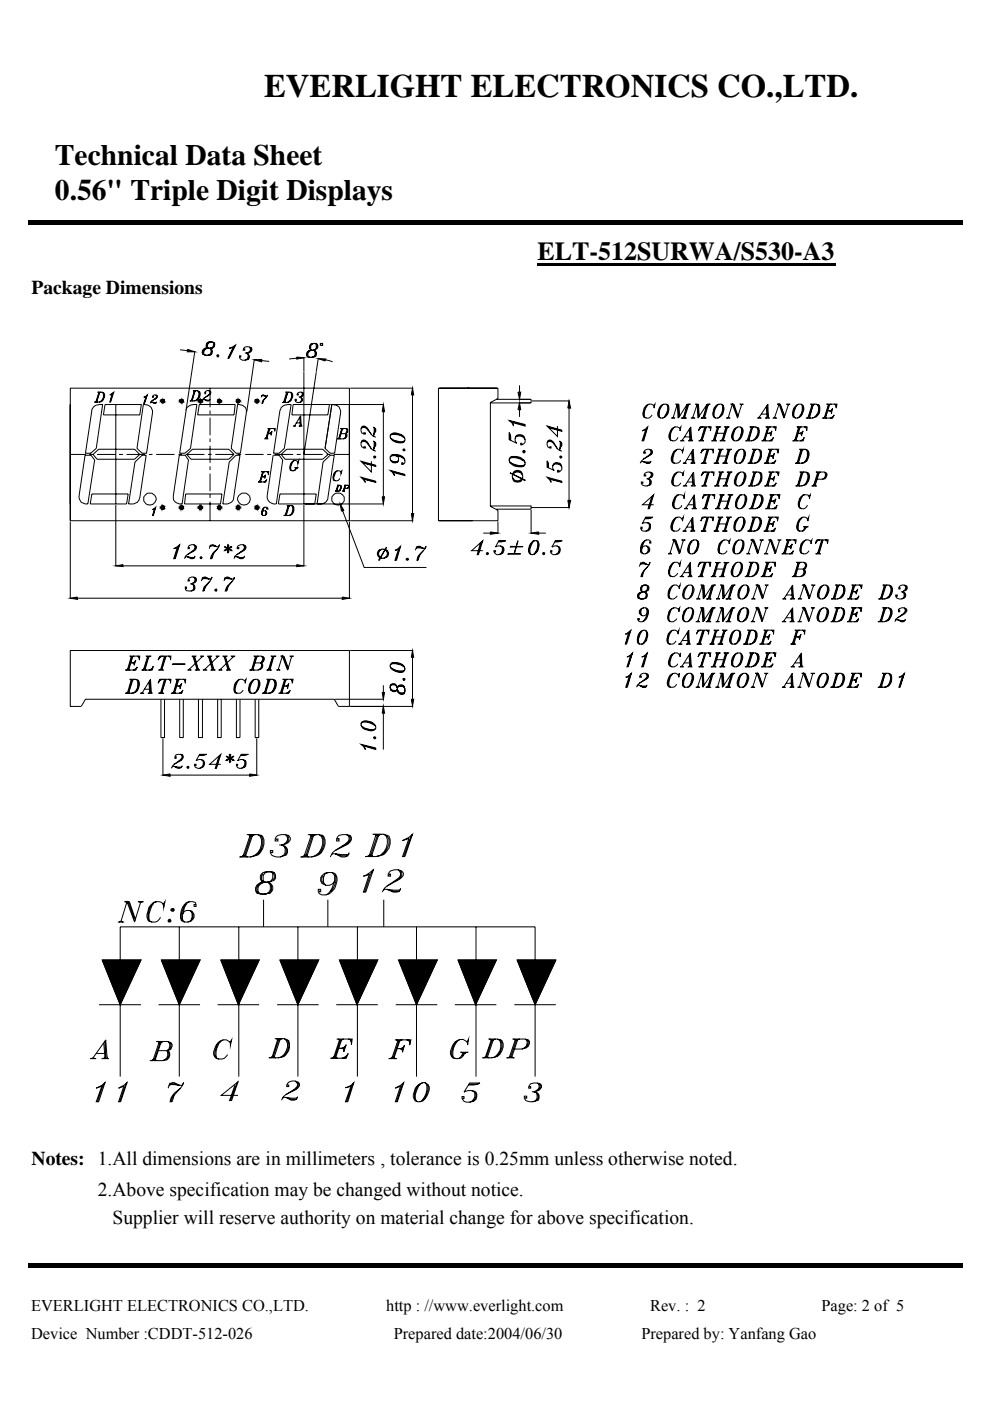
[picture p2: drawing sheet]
<svg xmlns="http://www.w3.org/2000/svg" width="210mm" height="297mm" viewBox="0 0 210 297" stroke-linecap="round" stroke-linejoin="round" font-family="sans-serif">
<defs><g id="words">
<text font-size="6.9" x="56" y="20.5">EVERLIGHT ELECTRONICS CO.,LTD.</text>
<g font-size="6.3">
<text x="11.6" y="35.1">Technical Data Sheet</text>
<text x="11.6" y="42.4">0.56&quot; Triple Digit Displays</text>
</g>
<text font-size="5.5" x="114" y="55.2">ELT-512SURWA/S530-A3</text>
<g font-size="4.1">
<text x="6.7" y="62.3">Package Dimensions</text>
<text x="6.7" y="247.1">Notes: 1.All dimensions are in millimeters , tolerance is 0.25mm unless otherwise noted.</text>
<text x="20.7" y="253.7">2.Above specification may be changed without notice.</text>
<text x="23.9" y="259.6">Supplier will reserve authority on material change for above specification.</text>
</g>
<g font-size="3.5">
<text x="6.6" y="278">EVERLIGHT ELECTRONICS CO.,LTD.</text>
<text x="81.9" y="278">http : //www.everlight.com</text>
<text x="137.8" y="278">Rev. : 2</text>
<text x="174.2" y="278">Page: 2 of 5</text>
<text x="6.6" y="283.9">Device Number :CDDT-512-026</text>
<text x="83.5" y="283.9">Prepared date:2004/06/30</text>
<text x="136" y="283.9">Prepared by: Yanfang Gao</text>
</g>
</g></defs>
<path d="M5.9 46.7h198.1v1.1h-198.1zM114 55.8h63.2v.5h-63.2zM5.9 267.8h198.1v1h-198.1z" fill="#000"/>
<path d="M10.2 68.4h187.5v168.2h-187.5z" fill="#fff"/>
<g fill="none" stroke="#000" stroke-width=".21">
<path d="M38.2 74.2l1.5 .1M39.8 74.1l1.5 .5h-1.6zM41.3 74.4l-1.8 12.6M43 75.1l.7 .3 .9-.1M43.4 73.8h.9M43.6 73.9a.91 .91 0 0 0-.5 1.2M43.8 73.7l.4 .1M43.9 72.6a1.21 1.21 0 0 1 1.7 .4l-.1 .4-.5 .4h-.9l-.3-.1-.1-.4zM44.1 72.6l-.2 .3v.8M44.1 73.8h-.7a.75 .75 0 0 0-.5 .7 .75 .75 0 0 0 .5 .8 1.1 1.1 0 0 0 1.6-.4 .76 .76 0 0 0-.5-1.1M44.1 73.8a.87 .87 0 0 0-.8 .5 .87 .87 0 0 0 .1 1M44.1 72.6l.8-.1 .6 .2"/>
<path d="M44.5 73.8a.9 .9 0 0 1-.5 1.6M44.6 72.5a.88 .88 0 0 0-.5 1.3M44.8 74.2l.1 .3-.3 .7M45 73.8h-.6l.4 .3M45.2 72.6v.8l-.2 .3-.5 .1M45.3 72.6l.1 .8-.3 .3M46 75.4l.1-.2 .3 .3-.2 .2zM46.1 75.4l.1 .1zM48.6 73.8l1.4-.6-1.4 2.7h-.3l1.1-2.2zM50 73.2l-.5 .5-1.1 2.2M51.7 74.1l.2-.1v.3h-.3v-.4a1.08 1.08 0 0 1 1.7-.2 .87 .87 0 0 1-.2 .9 .87 .87 0 0 1-.9 .2M52.2 74.8a.86 .86 0 0 1 .5 1.4 1.74 1.74 0 0 1-1.8-.2l-.1-.6h.3v.3h-.2v-.2"/>
<path d="M52.2 74.8l.5 .6-.4 .8-.4 .2M52.7 75.3v.2l-.2 .7M52.9 73.6a.83 .83 0 0 1 0 1 .83 .83 0 0 1-1 .2M53.2 73.7l.1 .6-.5 .4M53.9 76.3l1.6-.1v.5zM53.9 76.1l-1.6 11.2M55.5 76.5l1.6 .1M62.9 75.9l-1.6 .2M62.9 75.7l1.5 .2-1.5 .2zM64.4 75.7v3M64.4 78.7v7M65.1 75.6l.8 .2 .9-.2"/>
<path d="M65.6 74.3l-.5 .6 .2 .7M65.8 73.1a1.13 1.13 0 0 1 1.6 .1v.5a1.04 1.04 0 0 1-1.8 .1zM65.8 74.1l.4 .2h-.8M65.9 73.1v1M65.9 73l.7-.2 .6 .2M66 74.3h-.6a.97 .97 0 0 0-.3 1.3 2.04 2.04 0 0 0 1.9-.1 .83 .83 0 0 0-.5-1.2M66 74.3a.91 .91 0 0 0-.6 1.3l.2 .2M66.4 72.8a.94 .94 0 0 0-.4 1.5M66.5 74.3l.3 .4v.5l-.2 .3-.4 .3M66.8 74.5l.2 .3-.2 .7M67 72.8a1.07 1.07 0 0 1-.2 1.3l-.3 .2M67 74.1l-.6 .2h.4"/>
<path d="M67.1 73l.1 .2-.1 .7M67.1 78.9l-1.1 6.8M67.5 76l1.6 .1-.2 .4zM67.5 75.9l-.4 2.9M67.9 72.9l.4-.1 .1 .4h-.4zM69 76.3l1.5 .4M14.9 96.4h3.3M14.9 82.3h59.2v28.1h-59.2zM18 96.5h1.3l.8 1-1.5 9.3a1.53 1.53 0 0 1-1.8-1.6zM19 96.4h.7M19.2 96.1l1.2-1 1.4-9.3h-.8a1.67 1.67 0 0 0-1.5 1.2l-1.4 9.1h1.2M19.7 96.4l1.2-1.2h7.6l1.1 1.2-1.1 1h-7.9z"/>
<path d="M20.1 85.3h.6M20.4 85.1l-.2 .2M20.5 85.1l.2 .2M20.6 96.4h3.9M20.7 83.1l1.2 .1a1.33 1.33 0 0 1-.9 2.1h-1M20.7 83.1h.7M20.8 83.1l.2 .2M21 83.1l-.7 2.2M21.1 83.1l-.7 2.2M21.2 83.1l-.7 2.2M21.3 83.1l-.2 .2M21.6 83.1a1.29 1.29 0 0 1-.6 2.2"/>
<path d="M21.8 83.2l.1 .1a1.68 1.68 0 0 1-.4 1.8M22.3 85.8h7.7l-.4 2.2h-7.7zM23.3 83.7l.8-.6-.6 2.2h-.2l.5-1.8zM24.1 83.1l-.2 .4-.5 1.8M24.6 85.8v21M25.2 96.4h.9M26.8 96.4h3.9M28.6 98l1.5-1.5h.9l-1.4 9.1a1.67 1.67 0 0 1-1.6 1.2h-.7zM30.4 85.8a1.68 1.68 0 0 1 1.9 1.7l-1.2 8.6h-1l-1.1-1zM30.5 84.2l.7-.5-.6 1.8h-.1l.5-1.4zM31.2 83.7l-.6 1.8M31.6 96.4h.7"/>
<path d="M32.4 84.2l.1-.1v.1h-.2a.51 .51 0 0 1 .5-.5 .51 .51 0 0 1 .6 .5l-.3 .3-.9 .5-.4 .5M33 83.7l.1 .1a.45 .45 0 0 1-.2 .7l-.7 .5M33.1 96.4h3.9M33.2 83.8a.55 .55 0 0 1-.4 .9M33.2 85.3h-1.3M33.2 85.2l-.3 .3-.7-.2 .9 .1M34.1 84.9l.4 .1zM34.1 85h.4zM34.1 85.1l.4-.1-.3 .3zM34.2 84.8l.3 .2zM34.2 85.3l.3-.3zM34.3 84.8l.1-.1 .1 .3z"/>
<path d="M34.3 85.3l.2-.2-.1 .3zM34.4 84.7h.1v.3zM34.5 85l.4-.1zM34.5 85l.4-.2zM34.5 84.7v.3zM34.5 85.1v.3h-.1zM34.5 85.1l.1 .3zM34.5 85.1l.3 .2h-.1zM34.5 85l.4 .3zM34.5 85l.4 .1v.2zM34.5 85l.4 .1zM34.6 84.7l-.1 .3z"/>
<path d="M34.7 84.8l-.2 .2zM34.8 84.8h.1l-.4 .2zM37.8 96.4h.8M38 96.5h1.3l.7 1-1.4 9.3a1.53 1.53 0 0 1-1.9-1.6zM38.1 84.9l.4 .1zM38.1 85h.4zM38.1 85.1l.4-.1-.3 .3zM38.2 84.8l.3 .2zM38.2 85.3l.3-.3zM38.3 84.8l.1-.1 .1 .3zM38.3 85.3l.2-.2-.1 .3zM38.4 84.7l.1 .3z"/>
<path d="M38.5 85l.4-.1zM38.5 85l.4-.2zM38.5 84.7v.3zM38.5 85.1l-.1 .3zM38.5 85.1l.1 .3zM38.5 85.1l.3 .2h-.1zM38.5 85l.4 .3zM38.5 85l.4 .1v.2zM38.5 85l.4 .1zM38.6 84.7l-.1 .3zM38.7 84.8l-.2 .2zM38.8 84.8h.1l-.4 .2z"/>
<path d="M39.4 96.4h3.9M39.6 86.4l1-.5 1.1-.1-1.3 9.3-1.2 1h-1.1zM39.6 96.4l1.2-1.2h7.7l1.1 1.2-1.1 1h-8zM40.3 85h.7M40.6 84.8l-.2 .2M40.7 84.8l.2 .2M40.9 82.8h.9l.4 .2a1.28 1.28 0 0 1-1 2h-1M41 82.8l.3 .2 .4-.2M41.1 82.8l.1 .3M41.2 82.8l-.6 2.2M41.3 82.8l-.7 2.2M41.4 82.8l-.7 2.2"/>
<path d="M41.5 82.8l-.2 .3M41.8 82.8a1.37 1.37 0 0 1-.6 2.2M42.1 84.9l.4 .1zM42.1 85h.4zM42.1 85.1l.4-.1-.3 .3zM42.1 83l.2 .3v.4l-.6 1.1M42.2 84.8l.3 .2zM42.2 85.3l.3-.3zM42.2 85.3l.3-.2-.2 .2zM42.2 85.8h7.7l-.3 2.2h-7.7zM42.3 84.8l.1-.1 .1 .3zM42.4 84.7l.1 .3z"/>
<path d="M42.5 85h.4zM42.5 85l.3-.2zM42.5 84.7v.3zM42.5 85.1l-.1 .3zM42.5 85.1l.1 .3zM42.5 85.1l.3 .2h-.1zM42.5 85l.3 .3zM42.5 85l.3 .1v.2zM42.6 84.7l-.1 .3zM42.7 84.8l-.2 .2zM42.8 84.8l-.3 .2zM43.5 83.3l.1-.1v.3h-.2a.64 .64 0 0 1 .6-.7 .64 .64 0 0 1 .7 .5l-.1 .3a2.99 2.99 0 0 0-1.8 1.4"/>
<path d="M44.1 96.4h.8M44.3 82.8l.2 .5-1.2 1.1M44.5 83l.1 .1a.79 .79 0 0 1-.7 .9M44.5 84.7a1.61 1.61 0 0 1-1.4 0l-.2 .1M44.5 84.6l-.3 .4h-.3l-.6-.3 .6 .2h.5M44.5 82.3v4.1M44.5 87v.8M44.5 88.6v3.7M44.5 93v.7M44.5 94.5v3.6M44.5 98.9v.8M45.6 96.4h4"/>
<path d="M46.1 84.8h.1l.3 .2zM46.1 84.8l.4 .2zM46.1 84.9l.4 .1zM46.1 85h.4zM46.1 85.1l.4-.1-.4 .3zM46.1 85.3l.4-.3zM46.2 84.8l.3 .2zM46.2 85.3l.3-.2-.2 .2zM46.3 84.8l.1-.1 .1 .3zM46.4 84.7l.1 .3zM46.5 85l.4-.1zM46.5 84.7v.3z"/>
<path d="M46.5 85.1l-.1 .3zM46.5 85.1l.1 .3zM46.5 85.1l.2 .2-.1 .1zM46.5 85.1l.2 .2zM46.5 85l.3 .3zM46.5 85l.4 .1-.1 .2zM46.5 85l.4 .1zM46.6 84.7l.1 .1-.2 .2zM46.7 84.8h.1l-.3 .2zM46.7 84.8l-.2 .2 .2-.2M50 96.5h.9l-1.4 9.1a1.46 1.46 0 0 1-1.5 1.2h-.8l1.4-8.8zM50.1 84.8h.1l.3 .2z"/>
<path d="M50.1 84.8l.4 .2zM50.1 84.9l.4 .1zM50.1 85h.4zM50.1 85.1l.4-.1-.4 .3zM50.1 85.3l.4-.3zM50.2 84.8l.3 .2zM50.2 85.3l.3-.2-.2 .2zM50.3 84.8l.1-.1 .1 .3zM50.4 85.8a1.58 1.58 0 0 1 1.8 1.7l-1.2 8.6h-1l-1-1zM50.4 84.7l.1 .3zM50.4 96.4h.7M50.5 85l.4-.1z"/>
<path d="M50.5 85l.3-.2zM50.5 84.7v.3zM50.5 85.1l-.1 .3zM50.5 85.1v.3zM50.5 85.1l.2 .2-.2 .1zM50.5 85.1l.3 .2h-.1zM50.5 85l.3 .3zM50.5 85l.4 .1zM50.5 84.7l.2 .1-.2 .2zM50.7 84.8l-.2 .2zM52 96.4h3.9M54.1 84.8h.1l.2 .2z"/>
<path d="M54.1 84.8l.3 .2zM54.1 84.9l.3 .1zM54.1 85h.3zM54.1 85.1l.3-.1-.3 .3zM54.1 85.3l.3-.3zM54.2 84.8l.2 .2zM54.2 85.3l.2-.2-.1 .2zM54.3 84.8l.1-.1v.3zM54.4 84.7v.3zM54.4 85l.5-.1zM54.4 85l.4-.2zM54.4 84.7h.2l-.2 .3z"/>
<path d="M54.4 85.1v.3zM54.4 85.1l.2 .3h-.2zM54.4 85.1l.3 .2-.1 .1zM54.4 85.1l.4 .2h-.1zM54.4 85l.4 .3zM54.4 85l.5 .1zM54.6 84.7l.1 .1-.3 .2zM54.7 84.8l-.3 .2zM55.4 100h1.6l-.1 .7v-.7M55.5 100l.3 .2 .3-.2M55.5 100l.2 .2M55.5 83.7l-.1 .5"/>
<path d="M55.6 83.8l.7 .2-.4-.3-.4 .3h1.1l.1-.3-.2 .5a1.74 1.74 0 0 0-.8 1.3h-.2a1.76 1.76 0 0 1 1-1.3M55.7 100l-.7 2.2M55.8 100l-.7 2.2M55.9 84.8l-.3 .7M55.9 100l-.7 2.2M56 100l-.2 .2M56 93h.9M56.1 93h.7M56.5 92.8l-.3 .2M56.6 100l.3 .2M56.6 92.8l.1 .2M56.6 96.4h.9"/>
<path d="M56.7 90.8h1.6v.6v-.6M56.8 100l.1 .4M56.8 90.8h.7M56.9 91.9h.7M56.9 90.8l.1 .2M57 90.8l-.6 2.2M57.1 90.8l-.6 2.2M57.2 90.8l-.6 2.2M57.3 90.8l-.2 .2M57.6 91.7l-.3 .2 .2 .1M57.6 91.8l-.4 .1h.3M57.7 91.4l-.2 .9z"/>
<path d="M57.9 96.5l-1.3 8.7a1.63 1.63 0 0 0 2 1.6l1.3-9.3-.7-1h-1.2M57.9 90.8l.4 .1M58 90.8l.3 .2M58.1 90.8l.2 .3M58.3 96.4h3.8M59.6 86.4l.9-.5 1.2-.1-1.4 9.3-1.1 1h-1.2l1.4-9.1zM59.6 96.4l1.2-1.2h7.6l1.2 1.2-1.2 1h-7.9zM59.9 85.3h.7M60.3 85.1l-.3 .2M60.4 85.1l.1 .2M60.5 83.1l1.3 .1a1.41 1.41 0 0 1-1 2.1h-.9M60.6 83.1h.6"/>
<path d="M60.7 83.1l.1 .2M60.8 83.1l-.7 2.2M61 83.1l-.7 2.2M61 83.1l-.6 2.2M61.1 83.1l-.1 .2M61.5 83.1a1.18 1.18 0 0 1 0 1.8l-.4 .4h-.3M61.7 83.2l.1 .1a1.68 1.68 0 0 1-.4 1.8M62.1 97.9l-.3 .4a1.47 1.47 0 0 0-.2 1.4M62.1 85.8h7.7l-.3 2.2h-7.6zM62.1 90.3h.6M62.2 90.3h.5M62.4 97.6l-.5 .7a1.13 1.13 0 0 0 .1 1.5"/>
<path d="M62.4 99.1h.9M62.5 90.3l1.3-2.2v2.2M62.6 99.1l.1 .1M62.7 99.1v.3M62.7 99.1l-.5 .7M62.7 89.7h1M62.9 99.1l-.2 .4M62.9 96.4h.9M63.1 97.9l.2-.3-.1 .7v-.3a.69 .69 0 0 0-.6-.4 .69 .69 0 0 0-.7 .4l-.4 1 .1 .7a.97 .97 0 0 0 1.4-.6M63.1 99.1l-.2 .2M63.2 83.7v-.1v.1h-.2v-.1a.82 .82 0 0 1 1.3-.4 .55 .55 0 0 1-.4 .9l-.3 .1M63.2 99.1l-.3 .1"/>
<path d="M63.3 90.3h.8M63.6 84.2l.4 .2a.76 .76 0 0 1-.5 1 .76 .76 0 0 1-.9-.5v-.2h.2v.2l-.1-.1M63.6 84.2l.3 .3a.82 .82 0 0 1-.5 .8M63.6 88.6l.1 1.7M63.7 88.3l.1 2M63.7 90.3h-.3M63.7 90.1l-.1 .2M63.8 90.1l.2 .2M63.9 83.1l.1 .1a.61 .61 0 0 1 0 .7 .61 .61 0 0 1-.7 .3M63.9 84.4v.7M64.1 83.2l.2 .5-.3 .3M64.4 85.8v21"/>
<path d="M64.5 96.4h3.9M66 85.8l-1.6 10.6M69.3 96.4h.7M70 85.8h11.4M70.4 85.8l-1.5 9.3 1.1 1h1l1.2-8.6a1.47 1.47 0 0 0-1.5-1.7M70.8 96.4h3.3M71.3 100l-.3 .4a1.47 1.47 0 0 0-.2 1.4M71.5 99.8a2.06 2.06 0 0 0-.7 1.9l.3 .2M71.5 93h.7M71.9 92.9l-.2 .1M72 92.9l.1 .1M72.1 90.8l1.6 .1v.8l-.5 .2"/>
<path d="M72.2 100l.3-.2-.2 .6a.46 .46 0 0 0-.4-.6 1.31 1.31 0 0 0-1.1 2.1 .9 .9 0 0 0 1.3-.5M72.2 90.8h.7M72.3 90.8l.2 .3M72.5 90.8l-.7 2.2M72.6 90.8l-.7 2.2M72.6 90.8l-.6 2.2M72.8 90.8l-.2 .3M73.2 91.9l.2 .1a.57 .57 0 0 1-.2 1h-1.7M73.2 91.9a.77 .77 0 0 1-.4 1.1M73.3 90.8l.3 .6-.4 .5h-.9M73.3 92a.68 .68 0 0 1-.2 1M73.6 90.9a.64 .64 0 0 1-.2 .9"/>
<path d="M74.3 82.3h13.3M76.5 97.8l.6 .3 2.6 .7M76.5 93.9a.76 .76 0 0 1 .7-.4 .76 .76 0 0 1 .7 .5l.8 1.2M76.5 90.9a.76 .76 0 0 1 .7-.3 .76 .76 0 0 1 .7 .4l.8 1.1M76.7 93.6a1.02 1.02 0 0 1 1.4 .7M76.7 90.6a1.02 1.02 0 0 1 1.4 .8M77.3 94.8l-.2-.1h.4v.3a.85 .85 0 0 1-1-.8 .85 .85 0 0 1 .8-.9l.6 .4 .8 1.5 1 .5M77.3 91.9l-.2-.1h.4v.2a.85 .85 0 0 1-1-.7 .85 .85 0 0 1 .8-1l.6 .5 1.2 1.7 .6 .2M78.7 97.8v2.3l-2.2-2.3 3.2 .8v.3l-2.6-.7M79.1 93.6l.4 .1 .2 .3v.4l-.5 .8 .3-.8v-.7M79.1 90.6l.4 .2 .2 .2v.4l-.5 .7 .3-.7v-.6M79.2 93.6l.1 1.9"/>
<path d="M79.2 90.6l.1 1.9M79.3 96.7l.4 .2-.2 .2-.3-.2zM79.3 96.9h.2zM81.3 85.8l.2 1.5h-.5zM81.3 87.3v18M82.7 99.7l3.2 .9v.2l-2.6-.6 .4 .6-.5-.6zM82.7 99.7l3.2 1M82.7 97.3a1.15 1.15 0 0 0 1.8 .3M82.7 96.9a2.75 2.75 0 0 1 3 .4l.2 .3M82.7 92.6a2.57 2.57 0 0 0 3 .9l.2-.1M82.7 92.4a2.64 2.64 0 0 1 3.2 .6M82.9 92.1a1.28 1.28 0 0 1 1.6-.2 1.2 1.2 0 0 1 1.1 .6 1.2 1.2 0 0 1 0 1.3 2.36 2.36 0 0 1-2.9-1.2z"/>
<path d="M83.1 96.6a2.24 2.24 0 0 1 2.3 .4M83.1 93l.2 .4 .4 .1a2.03 2.03 0 0 0 1.9 .1M83.1 92.1a2.31 2.31 0 0 1 2.2 .3l.3 .2M83.2 97.9l.3 .1 .7-.1M83.9 96.6a.81 .81 0 0 1 .6 1.1 .81 .81 0 0 1-1.3 .3 .91 .91 0 0 1-.5-1.1 .91 .91 0 0 1 1.2-.5 1.64 1.64 0 0 1 2 1.6l-.5 .5h-.2v-.4h.2v.2h-.1M85.4 95.3l.3-.1 .2 .3-.3 .1zM85.6 95.3l.1 .2zM87.5 82.3l.2 1.4h-.5zM87.5 83.7v25.2M93 82.3h12.6v2.2l-1.6 .8v22.1l1.6 .8v2.2h-12.6zM105.2 84.7h7.4v.7h-8.6M107.9 97.6a2.49 2.49 0 0 0 2.2 1.1h.7l.5-.3"/>
<path d="M107.9 97.4a1.51 1.51 0 0 1 2-.2l1.3 .6 .1 .3M107.9 89.2l3.4 .8v.3l-2.7-.7 .3 .7-.1-.3zM107.9 89.2l3.4 1M108.1 92v1.2M108.3 96.9a2.89 2.89 0 0 1 2.9 .7l.1 .5a.73 .73 0 0 1-.7 .9 2.24 2.24 0 0 1-2.7-1.4zM108.3 98.1a2.92 2.92 0 0 0 2.7 .6M108.3 97a2.92 2.92 0 0 1 2.7 .6M108.3 93.4v-.8l-.4-.9v1.5l1.7 .8a1.06 1.06 0 0 1-.2-1.5 1.06 1.06 0 0 1 1.4-.2 1.25 1.25 0 0 1 .2 1.8l-.6 .2v-.3h.3l-.1 .1M109.1 99.9a1.15 1.15 0 0 1 1.3 0 1.15 1.15 0 0 1 .4 1.3l-.4 .9-.8 .1a1.2 1.2 0 0 1-.8-2zM109.2 93l.2-.4a1.35 1.35 0 0 1 1.9 .6M109.6 92.5a1.16 1.16 0 0 1 1.6 .3M109.8 83.1h.6l-.2 1.6z"/>
<path d="M110.2 85.4l.2 1.5h-.6zM110.2 81.7v1.5M110.2 86.9v1.5M111 95.5l.3 .2-.1 .3-.4-.2zM111 95.7h.2v.1h-.2zM112.8 85h8M116 93.9a.76 .76 0 0 1 .7-.4 .76 .76 0 0 1 .6 .5l.9 1.2M116 90.3l3.1 1.1M116.2 93.6a1.02 1.02 0 0 1 1.4 .7M116.2 98v1.1M116.2 99.2v-1.2l-.2-.3v1.4l1.5 .6a.9 .9 0 0 1-.3-1 .9 .9 0 0 1 1-.6 1.02 1.02 0 0 1 .9 .9 1.02 1.02 0 0 1-.6 1.1h-.3v-.4h.3v.2h-.1M116.8 94.8l-.2-.1h.2v.3a.85 .85 0 0 1-.8-.8 .85 .85 0 0 1 .8-.9l.5 .4 .9 1.5 .9 .5"/>
<path d="M117.2 98.8l.1-.2a1.26 1.26 0 0 1 1.8 .5M117.5 98.4a1.07 1.07 0 0 1 1.5 .2M118.2 90.3v2.2l-2.2-2.2 3.1 .9v.2l-2.5-.6M118.5 93.6l.5 .1 .1 .3v.4l-.4 .8 .3-.8v-.7M118.7 93.6l.1 1.9M118.8 96.7l.3 .2-.1 .2-.3-.2zM118.8 96.9h.2zM120.6 85l.4 1.5h-.6zM120.6 86.5v19.6M136.1 91.4l1.2-.9-.8 3h-.4l.8-2.4zM136.7 96v-.2h.1v.3h-.3a1 1 0 0 1 .8-.9 1 1 0 0 1 1 .5l-.1 .6-1.8 1.1-.7 .8M137.2 85.9a2.51 2.51 0 0 0-.6 2.5"/>
<path d="M137.3 90.5l-1 3M137.7 85.7l-.4 .2-.2 .4a2.49 2.49 0 0 0-.4 2.2l.4 .1M137.7 95.2a.7 .7 0 0 1 .3 .7 .7 .7 0 0 1-.4 .6l-1.2 .9M138 95.4l.2 .3a1.28 1.28 0 0 1-1 1.2M138 97.9l-2.1 .1M138 97.7l-.2 .4-.2 .1h-.5l-.7-.3 .7 .2h.7M138.5 85.9l.4-.2-.2 .8a.79 .79 0 0 0-1-.8 1.85 1.85 0 0 0-1.4 1.8 1 1 0 0 0 .8 1.1 1 1 0 0 0 1.2-.6M140.2 86.1a2.6 2.6 0 0 0-.4 2.3M140.3 85.9a.94 .94 0 0 1 1.2-.1 .94 .94 0 0 1 .3 1.1 1.47 1.47 0 0 1-.6 1.4 1.47 1.47 0 0 1-1.6 .1 2.51 2.51 0 0 1 .7-2.5zM140.8 85.7a2.29 2.29 0 0 0-.8 2.9M141.2 85.7l.2 .2a2.06 2.06 0 0 1-.3 2.2l-.3 .4-.3 .1M141.6 85.9a1.95 1.95 0 0 1-.5 2.3"/>
<path d="M142.3 88.6h.9M142.4 88.6l.3-.1 .3 .1M142.7 90.8a2.18 2.18 0 0 0-.7 2.1l.2 .2M143.2 85.7h.7l.2 2.5 1.6-2.5M143.2 90.5l-.4 .2-.2 .4a2.49 2.49 0 0 0-.4 2.2l.4 .2M143.3 95.6a2.28 2.28 0 0 0-.6 2.4M143.3 85.7l.3 .2 .2 2.7 .3-.4M143.5 85.7l.1 .2M143.6 85.7l-.9 2.8M143.7 95.2a2.35 2.35 0 0 0-.9 2.9l.3 .1M143.8 85.7l.1 2.7M144.1 90.8l.3-.3-.2 .9v-.3a.99 .99 0 0 0-.8-.6 .99 .99 0 0 0-1 .4l-.2 .5a1.57 1.57 0 0 0 0 1.9 1.03 1.03 0 0 0 1.6-.6"/>
<path d="M144.2 93.5h.9M144.4 93.5l.3-.2 .2 .2M144.4 88.6h1.2M144.5 88.6l.4-.1 .6 .1M144.6 95.6l.3-.4-.2 .9a.74 .74 0 0 0-.5-.9 1.5 1.5 0 0 0-1.7 1.3 1.28 1.28 0 0 0 .2 1.6 1.17 1.17 0 0 0 1.6-.6M144.7 93.3l1.8-2.8 .1 3M144.8 98.2h.8M144.9 98.2h.6M144.9 88.4l-.2 .2M145.1 88.4l.2 .2M145.1 92.6h1.2M145.2 98.1l1.8-2.9 .2 3"/>
<path d="M145.6 97.5h1.2M145.7 85.7l-.8 2.9M145.7 85.7h.8M145.9 85.7l-1 2.9M145.9 93.5h1M146 85.7l-.9 2.9M146.1 85.7l-.2 .2M146.1 91.1l.2 2.4M146.3 85.7l-.4 .2M146.3 90.8l.2 2.5M146.3 93.3l-.3 .2M146.3 93.1l-.2 .4"/>
<path d="M146.4 98.2h1M146.5 88.6h.9M146.6 88.6l.3-.1 .3 .1M146.6 93.1l.1 .4M146.6 95.8l.2 2.4M146.8 95.6l.2 2.5M146.8 98.1l-.2 .1M146.8 98l-.2 .2M147.2 98l.1 .2M147.4 85.7h.7l.2 2.5 1.6-2.5M147.5 85.7l.3 .2 .2 2.7 .3-.4M147.7 85.7l.1 .2"/>
<path d="M147.8 85.7l-.9 2.8M148 85.7l.1 2.7M148.1 93.5h1.2M148.3 93.5l.4-.2 .5 .2M148.6 90.5l-.5 .9 .3-.9h2.4l-.2 .9v-.9M148.6 88.6h1.2M148.6 98.2h1.3M148.7 88.6l.5-.1 .4 .1M148.7 93.1l-.3 .4M148.8 98.2h.9M148.8 90.5l-.5 .4M148.8 93.1l.2 .4"/>
<path d="M149.1 95.2l-.5 .9 .3-.9h2.4l-.1 .9v-.9M149.2 88.4l-.4 .2M149.2 90.5l-.8 .2M149.3 98l-.4 .2M149.4 88.4v.2M149.4 95.2l-.6 .5M149.4 98l.1 .2M149.4 90.5l-.8 3M149.6 90.5l-.9 3M149.7 95.2l-.8 .2M149.8 90.5l-1 3M149.9 85.7h.7"/>
<path d="M149.9 85.7l-.9 2.9M149.9 95.2l-.8 3M150 85.7l-.8 2.9M150.1 95.2l-.8 3M150.2 85.7l-.8 2.9M150.2 90.5l.4 .2M150.3 95.2l-.9 3M150.4 85.7l-.4 .2M150.4 90.5l.2 .3M150.5 90.5l.1 .4M150.5 85.7l-.5 .2M150.7 95.2l.5 .2"/>
<path d="M150.8 93.5h1.2M150.9 95.2l.3 .4M151 93.5l.4-.2 .5 .2M151 95.2l.2 .5M151.3 98.2h1.2M151.4 93.1l-.3 .4M151.5 98.2h.9M151.6 93.1l.1 .4M151.7 90.5h1.2M151.9 86.1a2.28 2.28 0 0 0-.5 2.3M151.9 91.9h1.8M151.9 90.5l.4 .2 .4-.2"/>
<path d="M151.9 98l-.3 .2M152 85.9a.94 .94 0 0 1 1.1-.1 .94 .94 0 0 1 .4 1.1 1.73 1.73 0 0 1-1.8 1.7 .84 .84 0 0 1-.6-1.1 2.07 2.07 0 0 1 .9-1.6zM152 90.5l.1 .3M152.1 98l.1 .2M152.1 90.5l-.9 3M152.2 95.2h1.2M152.3 90.5l-.9 3M152.4 90.5l-.8 3M152.4 96.7h1.8M152.4 95.2l.4 .2 .4-.2M152.5 85.7l-.4 .2-.2 .4a2.49 2.49 0 0 0-.3 2.2l.1 .1M152.5 95.2l.2 .4"/>
<path d="M152.6 93.5h1.2M152.6 90.5l-.3 .3M152.7 95.2l-.9 3M152.7 93.5l.5-.2 .5 .2M152.8 95.2l-.9 3M152.9 85.7l.2 .2a2.06 2.06 0 0 1-.4 2.2l-.2 .4-.4 .1M153 95.2l-.9 3M153.2 93.1l-.3 .4M153.2 98.2h1.1M153.2 95.2l-.4 .4M153.2 85.9a2.43 2.43 0 0 1-.5 2.3M153.2 98.2h1"/>
<path d="M153.3 93.1l.2 .4M153.5 90.5h1.2M153.7 90.5l.4 .2 .4-.2M153.8 90.5l.1 .3M153.8 98l-.4 .2M153.8 98l.2 .2M153.9 88.6h1M153.9 90.5l-.8 3M154 95.2h1.2M154.1 88.6l.3-.1 .3 .1M154.1 90.5l-.9 3M154.2 95.2l.4 .2 .5-.2"/>
<path d="M154.3 90.5l-1 3M154.3 90.5l-.2 .3M154.3 95.2l.1 .4M154.4 95.2l-.8 3M154.6 95.2l-.8 3M154.8 95.2l-1 3M154.9 85.7h.7l.9 2.5 .7-2.3M154.9 95.2l-.3 .4M155 85.7l.4 .2M155.2 85.7l.2 .2M155.4 85.7l1 2.5M155.7 90.9a1.01 1.01 0 0 1 1.2-.4 1.01 1.01 0 0 1 .7 1.1 2.19 2.19 0 0 1-1.4 1.9 1.03 1.03 0 0 1-1-.5 1.03 1.03 0 0 1 .1-1.2z"/>
<path d="M155.9 90.9a3.3 3.3 0 0 0-.6 2l.1 .2M156.4 95.7a3.3 3.3 0 0 0-.6 2l.2 .3M156.5 88.2l-.1 .4-1.1-2.9-.9 2.8M156.5 90.5a2.3 2.3 0 0 0-.9 2.8l.1 .2M156.5 95.4l.6-.2a1.02 1.02 0 0 1 1 .6 1.02 1.02 0 0 1-.2 1.1 1.3 1.3 0 0 1-.7 1.2 1.3 1.3 0 0 1-1.4-.1 2.33 2.33 0 0 1 .7-2.6zM156.8 85.7h.8M157 85.7l.2 .2 .4-.2M157 90.5a2.35 2.35 0 0 1-.5 2.8l-.3 .2M157.1 95.2a2.5 2.5 0 0 0-1 2.9l.2 .1M157.2 90.8a2.1 2.1 0 0 1-.4 2.2M157.5 95.2a2.61 2.61 0 0 1-.4 2.9l-.4 .1M157.7 95.6a2.1 2.1 0 0 1-.4 2.3"/>
<path d="M158.2 93.5l.4-.2 .4 .2M158.6 93.1l-.4 .4M158.7 98.2h.9M158.7 93.1l.2 .4M158.9 90.5h1.3l.5 .2a1.7 1.7 0 0 1-.2 2.2 2.56 2.56 0 0 1-2.5 .6M159 90.5l.5 .2 .4-.2M159.1 98l-.3 .2M159.2 90.5l.1 .3M159.3 98l.1 .2M159.3 90.5l-.9 3M159.4 95.2h1.4l.4 .2a1.8 1.8 0 0 1-1.3 2.8h-1.4M159.5 90.5l-.9 3"/>
<path d="M159.6 90.5l-.9 3M159.6 95.2l.4 .2 .4-.2M159.7 95.2l.2 .4M159.8 90.5l-.3 .3M159.9 95.2l-1 3M160 95.2l-.9 3M160.1 95.2l-.8 3M160.2 90.5a1.27 1.27 0 0 1 .3 1.8l-.3 .6-.9 .6M160.3 95.2l-.3 .4M160.5 90.7a1.72 1.72 0 0 1-.4 2.4M160.5 88.6h1M160.7 88.6l.3-.1 .3 .1"/>
<path d="M160.8 95.2a1.85 1.85 0 0 1-.9 3M161 88.5l1.8-2.8 .1 2.9M161 95.4a1.82 1.82 0 0 1-.4 2.6M161.5 93.5h2.2l.3-.8-.5 .8M161.5 87.8h1.1M161.5 93.5l.6-.2 .4 .2M162 98.2h2.2l.3-.7-.5 .7M162.1 93.1l-.4 .4M162.1 98.2h.9M162.1 93.1l.2 .4M162.2 88.6h1M162.3 90.5h2.3l-.2 .9v-.9"/>
<path d="M162.5 86.3l.1 2.3M162.5 90.5l.4 .2 .5-.2M162.6 98l-.4 .2M162.6 91.9h.9M162.6 85.9l.2 2.6M162.6 88.5l-.3 .1M162.6 88.4l-.1 .2M162.6 90.5l.2 .3M162.7 98l.1 .2M162.8 95.2h2.3l-.2 .9v-.9M162.8 90.5l-.9 3M162.9 88.4l.2 .2"/>
<path d="M162.9 90.5l-.8 3M163 95.2l.4 .2 .5-.2M163.1 90.5l-1 3M163.2 96.7h.8M163.2 95.2l.1 .4M163.2 90.5l-.3 .3M163.3 95.2l-.9 3M163.4 95.2l-.8 3M163.5 91.6l-.3 .3 .2 .3M163.5 91.8l-.4 .1 .3 .1M163.6 95.2l-.9 3M163.7 91.4l-.3 1.1v-.6z"/>
<path d="M163.7 93.3l-.6 .2M163.7 93.1l-.5 .4M163.7 95.2l-.3 .4M163.8 88.6h1M163.8 93l-.4 .5M164 88.6l.3-.1 .3 .1M164 96.4l-.3 .3 .2 .2M164 96.5l-.4 .2 .3 .2M164 90.5l.4 .2M164.1 90.5l.3 .3M164.2 96.1l-.3 1.2v-.6zM164.2 98.1l-.6 .1"/>
<path d="M164.2 98l-.5 .2M164.3 90.5l.1 .6M164.3 97.9l-.4 .3M164.5 95.2l.4 .2M164.7 95.2l.2 .4M164.8 85.7h.6l1 2.5 .7-2.3M164.8 95.2l.1 .6M164.8 85.7l.6 .2M165 85.7l.4 .2M165.4 85.7l.8 2.5M166.4 88.2l-.2 .4-1-2.9-.9 2.8M166.7 85.7h.9"/>
<path d="M166.8 85.7l.3 .2 .3-.2M168 93.5h2.3l.2-.8-.4 .8M168.1 93.5l.6-.2 .4 .2M168.7 93.1l-.4 .4M168.7 98.2h.9M168.7 86.1a2.6 2.6 0 0 0-.4 2.3M168.7 93.1l.2 .4M168.9 85.9a1.03 1.03 0 0 1 1.4 .1 1.03 1.03 0 0 1 0 1.4 1.37 1.37 0 0 1-2.2 1 2.33 2.33 0 0 1 .8-2.5zM168.9 90.5h2.2l-.1 .9v-.9M169.1 90.5l.4 .2 .4-.2M169.2 91.9h.9M169.2 90.5l.1 .3"/>
<path d="M169.2 98l-.4 .2M169.2 98l.2 .2M169.3 85.7a2.63 2.63 0 0 0-.8 2.8l.2 .1M169.3 90.5l-.8 3M169.4 95.2h1.4a.97 .97 0 0 1 .7 1.3 1.6 1.6 0 0 1-1.7 1.7h-1.2M169.5 90.5l-.8 3M169.6 95.2l.4 .2 .5-.2M169.7 90.5l-1 3M169.8 90.5l-.3 .3M169.8 95.2v.4M169.8 85.7a2.29 2.29 0 0 1-.7 2.9M169.8 95.2l-.8 3"/>
<path d="M170 95.2l-.8 3M170.1 85.9a2.08 2.08 0 0 1-.4 2.3M170.1 91.6l-.3 .3 .1 .3M170.1 91.8l-.4 .1 .2 .1M170.2 95.2l-1 3M170.3 91.4l-.4 1.1v-.6zM170.3 93.3l-.6 .2M170.3 93.1l-.5 .4M170.3 95.2l-.3 .4M170.4 93l-.5 .5M170.5 90.5l.5 .2M170.7 90.5l.3 .3"/>
<path d="M170.8 95.2a1.8 1.8 0 0 1 0 2.5l-.5 .4-.5 .1M170.9 90.5l.1 .6M171 88.6l.4-.1 .5 .1M171.1 95.4a1.98 1.98 0 0 1-.5 2.6M171.4 88.4l-.3 .2M171.6 88.4l.2 .2M171.8 85.7h1.3l.5 .2a1.8 1.8 0 0 1-.2 2.2 2.56 2.56 0 0 1-2.5 .5M171.9 85.7l.5 .2 .4-.2M172 85.7l.2 .2M172.2 85.7l-.9 2.9M172.4 85.7l-1 2.9M172.5 85.7l-.9 2.9"/>
<path d="M172.6 85.7l-.2 .2M173.1 85.7a1.52 1.52 0 0 1 0 2.4l-.9 .5M173.4 85.9a1.82 1.82 0 0 1-.4 2.5M174.3 88.6h2.2l.4-.6-.5 .6M174.4 88.6l.5-.1 .4 .1M174.9 88.4l-.3 .2M175 88.4l.2 .2M175.2 85.7h2.3l-.2 .8v-.8M175.3 85.7l.5 .2 .5-.2M175.5 87.1h.9M175.5 85.7l.2 .2M175.7 85.7l-.9 2.9"/>
<path d="M175.8 85.7l-.9 2.9M175.9 85.7l-.9 2.9M176.1 85.7l-.3 .2M176.4 86.9l-.3 .2 .2 .3M176.4 87l-.5 .1 .4 .2M176.5 86.5l-.2 1.2v-.6zM176.5 88.5l-.6 .1M176.5 88.4l-.4 .2M176.7 88.2l-.4 .4M176.9 85.7l.4 .2M177 85.7l.3 .2M177.1 85.7l.2 .6"/>
<path d="M14.9 110.6v16.4M19.5 104.7h7.7l-.4 2.1h-7.7zM24.6 120l1.5-.3v.4zM24.6 107v13.1M26.2 120h36.7M32.3 108l.7-.5-.5 1.8h-.2l.5-1.4zM33 107.5l-.6 1.8M34.1 107.5l.4 .1zM34.1 107.6h.4zM34.1 107.7l.4-.1zM34.2 107.4l.1-.1 .2 .3zM34.2 107.4l.3 .2z"/>
<path d="M34.2 107.8l.3-.2zM34.2 107.9l.3-.3-.2 .3zM34.3 107.3l.2 .3zM34.4 107.3l.1-.1v.4zM34.5 107.6l.4-.1zM34.5 107.6l.4-.2zM34.5 107.6l.3-.2h.1zM34.5 107.2v.4zM34.5 107.6l-.2 .3zM34.5 107.6v.3h-.1zM34.5 107.6l.1 .3zM34.5 107.6l.2 .3z"/>
<path d="M34.5 107.6l.3 .3h-.1zM34.5 107.6l.4 .2-.1 .1zM34.5 107.6l.4 .2zM34.5 107.6l.4 .1zM34.6 107.3l-.1 .3zM34.7 107.3l.1 .1-.3 .2zM36.8 116.3l1.3-.8-.9 2.9h-.4l.8-2.3zM38.1 115.5l-.3 .6-.8 2.3M38.1 107.5l.4 .1zM38.1 107.6h.4zM38.1 107.7l.4-.1zM38.2 107.4l.1-.1 .2 .3z"/>
<path d="M38.2 107.4l.3 .2zM38.2 107.8l.3-.2zM38.2 107.9l.3-.3-.2 .3zM38.3 107.3h.1l.1 .3zM38.4 107.3l.1-.1v.4zM38.5 107.6l.4-.1zM38.5 107.6l.4-.2zM38.5 107.6l.3-.2h.1zM38.5 107.2v.4zM38.5 107.6l-.1 .3h-.1zM38.5 107.6l-.1 .3zM38.5 107.6l.1 .3z"/>
<path d="M38.5 107.6l.2 .3zM38.5 107.6l.3 .3h-.1zM38.5 107.6l.4 .2-.1 .1zM38.5 107.6l.4 .2zM38.5 107.6l.4 .1zM38.6 107.3l-.1 .3zM38.7 107.3l.1 .1-.3 .2zM39.4 104.7h7.7l-.4 2.1h-7.6zM40 116.2l.1-.1v.2h-.2l.1-.6a.93 .93 0 0 1 1.7 .5l-.5 .6-1.8 1.1-.3 .5M41.1 115.5a.76 .76 0 0 1-.2 1.3l-1.2 .8M41.3 115.7a.7 .7 0 0 1-.2 1.1l-.5 .2M41.3 118l-.1 .2-1.8-.2-.1 .2"/>
<path d="M41.3 117.9l-.1 .4-.3 .1h-.4l-.8-.4 .8 .3h.7M42.1 107.5l.4 .1zM42.1 107.6h.4zM42.1 107.7l.4-.1zM42.2 107.4l.3 .2zM42.2 107.8l.3-.2-.3 .3zM42.2 107.4l.1-.1 .2 .3zM42.3 107.3l.2 .3zM42.4 107.3l.1-.1v.4zM42.5 107.6h.4zM42.5 107.6l.3-.2zM42.5 107.2v.4z"/>
<path d="M42.5 107.6l-.2 .3h-.1zM42.5 107.6l-.2 .3zM42.5 107.6l-.1 .3zM42.5 107.6l.1 .3zM42.5 107.6l.2 .3zM42.5 107.6l.3 .3h-.1zM42.5 107.6l.3 .2v.1zM42.5 107.6l.3 .2zM42.6 118l.2 .2-.1 .2-.3-.1zM42.6 118.2l.1 .1zM42.6 107.3l-.1 .3zM42.7 107.3l.1 .1-.3 .2z"/>
<path d="M44.5 100.4v3.7M44.5 104.8v.8M44.5 106.3v4.1M44.6 115.5l-.2 .8M44.8 115.7l1.2 .2-.8-.4h-.2l-.5 .4 .3-.2 1.5 .2 .3-.4-.5 .8a3.1 3.1 0 0 0-1.1 2.1h-.4a3.6 3.6 0 0 1 1.5-2.1M45.2 117.3l-.4 1.1M46.1 107.4l.4 .2zM46.1 107.5l.4 .1zM46.1 107.6h.4zM46.1 107.7l.4-.1zM46.1 107.8l.4-.2-.3 .3zM46.2 107.4l.1-.1 .2 .3z"/>
<path d="M46.2 107.4l.3 .2-.4-.2zM46.3 107.3l.2 .3zM46.5 107.6l.4-.1zM46.5 107.6l.2-.2h.1zM46.5 107.2v.4zM46.5 107.6l-.2 .3h-.1zM46.5 107.6l-.2 .3zM46.5 107.6l-.1 .3zM46.5 107.6l.1 .3zM46.5 107.6l.2 .3h-.1zM46.5 107.6l.2 .3zM46.5 107.6l.3 .2-.1 .1z"/>
<path d="M46.5 107.6l.4 .1zM46.6 107.3h.1l-.2 .3zM46.7 107.3l-.2 .3zM47.7 115.9l1.4 .9-1.4-.9v.2l1.4 .5v.2M48.3 115.5l.2 1.5-.2 .2v-1.7l.2 .2-.2 1.5M49.1 115.9l-1.4 .9 1.4-.9v.2l-1.4 .5v.2M50.1 107.4h.1l.3 .2zM50.1 107.4l.4 .2zM50.1 107.5l.4 .1zM50.1 107.6h.4zM50.1 107.7l.4-.1zM50.1 107.8l.4-.2-.3 .3z"/>
<path d="M50.2 107.4l.1-.1 .2 .3zM50.3 107.3l.2 .3zM50.5 116.2l.1-.1v.2h-.3v-.2a1.09 1.09 0 0 1 1.9-.2l-.2 .6-2.1 1.4-.3 .5M50.5 107.6l.4-.1zM50.5 107.6l.3-.2zM50.5 107.2v.4zM50.5 107.6l-.2 .3h-.1zM50.5 107.6l-.2 .3zM50.5 107.6l-.1 .3zM50.5 107.6v.3zM50.5 107.6l.2 .3h-.2zM50.5 107.6l.3 .3h-.1z"/>
<path d="M50.5 107.6l.3 .3zM50.5 107.6l.4 .1zM50.5 107.3h.2l-.2 .3zM50.7 107.3l.1 .1-.3 .2zM50.8 104.9l.5-.3h.9a1.31 1.31 0 0 1 .4 2.2 1.31 1.31 0 0 1-2.1-.6l-.1-.6zM51.6 115.5a.76 .76 0 0 1-.2 1.3l-1.2 .8M51.8 115.7a.7 .7 0 0 1-.2 1.1l-.5 .2M51.8 118l-.2 .2-1.7-.2-.2 .2M51.8 117.9l-.2 .4-.2 .1h-.5l-.7-.4 .7 .3h.7M54.1 107.4h.1l.2 .2zM54.1 107.4l.3 .2zM54.1 107.5l.3 .1z"/>
<path d="M54.1 107.6h.3zM54.1 107.7l.3-.1zM54.1 107.8l.3-.2-.2 .3zM54.3 107.3l.1 .3zM54.3 107.3l.1 .3-.2-.2zM54.4 107.3v-.1v.4zM54.4 107.6l.5-.1zM54.4 107.6l.4-.2zM54.4 107.2l.2 .1-.2 .3zM54.4 107.6l-.1 .3h-.1zM54.4 107.6l-.1 .3zM54.4 107.6v.3z"/>
<path d="M54.4 107.6l.2 .3h-.2zM54.4 107.6l.3 .3zM54.4 107.6l.4 .3h-.1zM54.4 107.6l.4 .3zM54.4 107.6l.5 .1zM54.6 107.3l-.2 .3zM54.7 102.2h1.6l.3-.5-.4 .5M54.7 107.3l.1 .1-.4 .2zM54.8 102.2h.7M55.1 101.9l-.2 .3M55.2 101.9l.2 .3M55.5 101.1h.7"/>
<path d="M55.9 107.8l-.4 .8 .1 .5M56.2 100.8l-.2 .3 .1 .2M56.2 100.9l-.3 .2 .2 .1M56.2 107.5a1.47 1.47 0 0 0-.4 1.8M56.2 108.3a.63 .63 0 0 1-.2 1M56.3 100.7l-.2 .7zM56.3 102.1l-.4 .1M56.3 101.9l-.3 .3M56.4 108.5v.6M56.5 101.9l-.4 .3M56.6 107.9v-.1v.1h.2a.66 .66 0 0 0-.8-.4 .66 .66 0 0 0-.5 .8v.3a.53 .53 0 0 0 .3 .7 .53 .53 0 0 0 .7-.4 .53 .53 0 0 0-.5-.6l-.4 .3M60.2 109.3h.7"/>
<path d="M60.5 109.1l-.1 .2M60.7 109.1l.1 .2M60.8 107.2l1.3 .1a1.26 1.26 0 0 1-1 2h-1M60.9 107.2h.7M61 107.2l.1 .2M61.1 107.2l-.6 2.1M61.2 107.2l-.7 2.1M61.3 107.2l-.6 2.1M61.5 107.2l-.3 .2M61.8 107.2a1.38 1.38 0 0 1-.7 2.1M62 107.3a1.3 1.3 0 0 1-.4 1.8M62.9 119.7l1.5 .3-1.5 .1z"/>
<path d="M64.4 107v13.1M66.7 106.8l.4-2.1h-7.7l-.4 2.1h22.4M67.2 106.8l1.3-8.8 1.5-1.5h.9l-1.4 9.1a1.46 1.46 0 0 1-1.5 1.2M70.7 104.9a1.33 1.33 0 0 1 1.8-.1 1.28 1.28 0 0 1 .1 2 1.28 1.28 0 0 1-2-.3l-.2-.3v-.8zM71.1 104.1h.4M71.4 104.1h.1M71.5 102.9h.6a.69 .69 0 0 1 .3 .7 .69 .69 0 0 1-.5 .5h-.9M71.6 102.9l-.4 1.2h.1M71.6 103l-.1-.1 .2 .1M71.7 102.9l-.4 1.2M71.7 103l.1-.1-.4 1.2M71.9 102.9l-.2 .1"/>
<path d="M72.1 102.9l.1 .5a.74 .74 0 0 1-.6 .7M72.1 106.8l.8 1.4-.5 .2zM72.1 103l.2 .4-.3 .7M72.6 104.1h.5M72.6 108.3l4.6 12h13.2M72.9 104.1h.1M73 102.9h.7l.3 .1-.2 .5h-.7M73.2 102.9l-.5 1.2h.1M73.2 103l-.1-.1 .1 .1M73.2 102.9l-.4 1.2M73.2 103l.1-.1-.4 1.2M73.4 102.9l-.2 .1"/>
<path d="M73.7 102.9l.2 .2-.3 .4M73.9 103v.4l-.2 .1M74.1 110.6v16.4M74.3 110.4h13.3M76.5 101.2l3.2 .8v.3l-2.6-.7 .4 .7zM76.5 101.2l.6 .3 2.6 .7M80.2 116.8a1.25 1.25 0 0 1 1.3-.3 1.25 1.25 0 0 1 .9 1 1.21 1.21 0 0 1-1.3 .9 1.21 1.21 0 0 1-1.1-1.1zM80.6 116.6a.97 .97 0 0 0 0 1.6M81 105.3h.5l-.2 1.5zM81 116.4a1 1 0 0 0-.7 1 1 1 0 0 0 .7 1M81.4 116.4a1 1 0 0 1 .7 1 1 1 0 0 1-.7 1M81.8 116.6a.97 .97 0 0 1 0 1.6"/>
<path d="M82 116l-1.6 2.8h-.1zM83.7 116.7l.4-.1 .8-.8-.8 3h-.4l.8-2.4zM84.9 115.8l-1 3M86.3 118.4l.3 .1-.2 .3-.3-.2zM86.3 118.5l.1 .1zM87.2 108.9h.5l-.2 1.5zM88.4 115.8l-.3 .9M88.6 116l1.1 .2-.7-.4h-.4l-.4 .4h1.8l.3-.4-.5 .9a3.7 3.7 0 0 0-1.2 2.1h-.2a2.89 2.89 0 0 1 1.4-2.1M89 117.7l-.4 .5v.6M101.9 115.1l-.7 2.5h.2l1-3-2.4 2.2h2.4M102.4 114.6l-.4 .5-.7 2.5M102.4 113h1.6"/>
<path d="M103.1 117.3l.3-.1 .1 .2-.2 .2zM103.3 117.3l.1 .1zM104 107.3h8.6v.6h-7.4M104 112.8l1.6 .2-1.6 .3zM105.6 110.6v2.6M105.7 114.9l1.6-.3h-1.6l-.6 1.4a.97 .97 0 0 1 1.5 0 .97 .97 0 0 1-.3 1.4l-.6 .2a.87 .87 0 0 1-1-.8h.4v.2h-.2v-.2M105.7 114.7h1.3M106.1 115.7l.2 .2a1.12 1.12 0 0 1-.6 1.7M106.5 116a1.04 1.04 0 0 1-.2 1.4M107.8 117.3l2.6 .1-2.7 .1zM108.1 100.2l3.2 1.6v.1zM108.3 115.8l2.6 .1-2.7 .1z"/>
<path d="M108.6 101.2a1.17 1.17 0 0 0 1.1 .8 1.17 1.17 0 0 0 1.1-.8M108.6 100.8a1.17 1.17 0 0 1 1.1-.7 1.17 1.17 0 0 1 1.1 .7M108.8 101.6a1.09 1.09 0 0 0 1.9 0M108.8 100.4a1.09 1.09 0 0 1 1.9 0M109.8 114.6l-.7 2.6zM112.6 113l1.6-.2v.5zM112.6 108.1v5.1M112.6 107.6h8.2M112.9 114.7a.9 .9 0 0 1 1.4 .6v.4a1.85 1.85 0 0 1-1.4 1.9 .84 .84 0 0 1-.8-1.2 2.46 2.46 0 0 1 .8-1.7zM112.9 114.9l-.4 .6a1.72 1.72 0 0 0-.1 1.8M113.5 114.6l-.4 .1-.4 .8a1.8 1.8 0 0 0 0 2.1M113.7 114.6l.2 .1a2.56 2.56 0 0 1-1 2.9"/>
<path d="M114 114.9a2.28 2.28 0 0 1-.5 2.4M114.2 113h1.5M115.1 117.3l.2-.1 .2 .2-.3 .2zM115.2 117.3l.1 .1zM116 101.2l3.1 .8v.3l-2.5-.7 .2 .7zM116 101.2l.6 .3 2.5 .7M117.6 114.9h.8l.8-.3h-1.4l-.8 1.4a1.15 1.15 0 0 1 1.8 .3 1.08 1.08 0 0 1-.7 1.2 1.08 1.08 0 0 1-1.3-.5v-.2h.2v.2h-.2v-.2M117.8 114.7h1.2M118 115.7l.4 .2a1.12 1.12 0 0 1-.6 1.7M118.5 116a1.19 1.19 0 0 1-.3 1.4M120.4 106.1h.6l-.4 1.5zM135.9 119.2l-.3 .9"/>
<path d="M136.1 119.4h.4l.7 .3-.7-.5h-.3l-.5 .5a2.37 2.37 0 0 1 1.8 0l.3-.5-.5 .9a2.99 2.99 0 0 0-1.1 2.2h-.3a3.9 3.9 0 0 1 1.4-2.2M136.5 114.9a2.6 2.6 0 0 0-.4 2.3M136.7 100.8l.2-.1v.2h-.3v-.2a1.09 1.09 0 0 1 1.8-.2 .74 .74 0 0 1-.6 .8l-.5 .2M136.7 110h.8l.9-.4h-1.5l-.8 1.5a1.43 1.43 0 0 1 1.7 0 1.07 1.07 0 0 1-.1 1.2 1.07 1.07 0 0 1-1.2 .3 .63 .63 0 0 1-.6-.8h.2v.3h-.1v-.2M136.9 109.8h1.2M137.1 114.5a2.63 2.63 0 0 0-.9 2.8l.2 .1M137.1 115.7l.3 .5v.6l-.2 .4-.4 .2M137.2 110.8l.3 .1a1.12 1.12 0 0 1-.6 1.7M137.3 101.5a.76 .76 0 0 1 .7 .5 .76 .76 0 0 1-.1 .8 1.29 1.29 0 0 1-1.9-.4v-.2h.3v.2h-.2M137.3 101.5l.4 .1a.99 .99 0 0 1-.5 1.4M137.4 116l.2 .3-.2 .7M137.7 111.1a1 1 0 0 1-.4 1.4"/>
<path d="M137.8 100.1l.1 .1a.85 .85 0 0 1 0 .9 .85 .85 0 0 1-.8 .4M137.8 101.8l.1 .2-.1 .8M137.8 115.1v-.2v.2h.2l-.2-.5a1.36 1.36 0 0 0-1.9 1.1 1.47 1.47 0 0 0 .2 1.6 .96 .96 0 0 0 1.3 0 .96 .96 0 0 0 0-1.4 .84 .84 0 0 0-1.3 .4M138.1 100.2l.2 .6-.4 .4M138.2 105.4l-.8 2.5h.3l.9-3-2.4 2.1h2.4M138.6 104.9l-.3 .5-.8 2.5M141.6 117.4h.9M141.7 117.4l.4-.1 .2 .1M142.5 114.5h.8l.9 2.5 .7-2.4M142.6 119.5l-.3 .3a2.64 2.64 0 0 0-.3 2.1M142.7 114.5l.4 .1M142.8 114.5l.3 .2"/>
<path d="M143.1 119.2l-.4 .2-.4 .7a1.99 1.99 0 0 0-.1 2l.3 .2M143.1 114.5l.9 2.5M143.2 110a2.28 2.28 0 0 0-.6 2.4M143.3 100.3a2.51 2.51 0 0 0-.6 2.5M143.5 105.2l-.3 .2-.1 .3a1.72 1.72 0 0 0-.2 1.8M143.6 109.6a2.69 2.69 0 0 0-.9 2.9l.3 .1M143.8 100.1l-.3 .1a2.59 2.59 0 0 0-.7 2.7l.4 .1M143.9 104.9a2.3 2.3 0 0 0-.8 2.8l.2 .2M143.9 119.5h.2l.2-.3-.2 .9a.87 .87 0 0 0-1-.9 2.02 2.02 0 0 0-1.2 2.7 1.02 1.02 0 0 0 1 .4 1.02 1.02 0 0 0 .8-.8M144.2 117l-.2 .4-1.1-2.9-.8 2.8M144.4 114.5h1M144.5 110h.2l.2-.4-.2 .9v-.3a.99 .99 0 0 0-.8-.6 .99 .99 0 0 0-1 .5 1.8 1.8 0 0 0-.3 2.4 1.12 1.12 0 0 0 1.6-.6"/>
<path d="M144.6 114.5l.3 .1 .3-.1M144.7 100.3l.2-.2-.1 .8v-.2a.99 .99 0 0 0-.9-.7 .99 .99 0 0 0-.9 .5l-.3 .4a1.57 1.57 0 0 0 0 2 1.06 1.06 0 0 0 1.7-.5M144.7 112.6h.9M144.8 103h.9M144.9 105.2h.1l.1-.3-.1 .8a.76 .76 0 0 0-.6-.8 1.73 1.73 0 0 0-1.8 1.8 1 1 0 0 0 .7 1.2 1 1 0 0 0 1.2-.8M144.9 112.6h.6M144.9 103l.4-.1 .2 .1M145 107.9h.9M145.1 107.9l.4-.2 .3 .2M145.1 112.5l1.8-2.9 .2 3M145.3 102.9l1.8-2.8 .1 2.9M145.5 107.7l1.7-2.8 .2 3"/>
<path d="M145.6 111.8h1.1M145.7 102.2h1.2M145.9 107h1.2M146 119.8l.2 2.5M146.2 119.5l.2 2.6M146.3 112.6h1.1M146.4 114.9a.96 .96 0 0 1 1.2-.4 .96 .96 0 0 1 .6 1.1 1.85 1.85 0 0 1-1.4 1.8 .9 .9 0 0 1-1-1.1zM146.5 103h1M146.6 114.9a2.6 2.6 0 0 0-.5 2.3M146.6 107.9h1.1M146.6 110.2l.1 2.4M146.7 100.7l.2 2.3"/>
<path d="M146.7 110l.2 2.5M146.7 112.5l-.2 .1M146.7 112.4l-.1 .2M146.9 100.3l.2 2.6M146.9 102.9l-.3 .1M146.9 102.8l-.2 .2M147 105.4l.1 2.5M147.1 105.2l.1 2.5M147.1 107.7l-.3 .2M147.1 107.5l-.1 .4M147.1 112.4l.1 .2M147.2 114.5a2.29 2.29 0 0 0-.8 2.9"/>
<path d="M147.2 102.8l.2 .2M147.4 107.5l.2 .4M147.6 114.5l.1 .1a2.1 2.1 0 0 1-.3 2.2l-.2 .5-.4 .1M147.9 114.7a2.49 2.49 0 0 1-.5 2.3M148.4 119.2l-.4 .9 .3-.9h2.4l-.2 .9v-.8M148.6 112.6h1.2M148.7 103h1.2M148.7 112.6h.9M148.8 119.2l-.6 .5M148.8 103l.6-.1 .4 .1M148.9 107.9h1.2M149 109.6l-.4 .9 .2-.9h2.5l-.2 .9v-.9"/>
<path d="M149 107.9l.5-.2 .4 .2M149 119.2l-.7 .2M149.2 100.1l-.5 .8 .3-.8h2.4l-.1 .8v-.8M149.2 112.4l-.4 .2M149.4 104.9l-.5 .8 .3-.8h2.4l-.1 .8v-.8M149.4 102.8l-.4 .2M149.4 109.6l-.7 .5M149.4 112.4v.2M149.4 119.2l-1 3.1M149.4 100.1l-.6 .4M149.4 102.8l.2 .2M149.5 107.5l-.3 .4"/>
<path d="M149.5 119.2l-.9 3.1M149.6 109.6l-.8 .2M149.7 104.9l-.7 .4M149.7 107.5l.1 .4M149.7 119.2l-.9 3.1M149.8 100.1l-.8 .1M149.9 104.9l-.7 .1M149.9 109.6l-.9 3M150 100.1l-.8 2.9M150 109.6l-.8 3M150.1 119.2l.4 .2M150.2 100.1l-.8 2.9"/>
<path d="M150.2 104.9l-.8 3M150.2 109.6l-.8 3M150.2 119.2l.3 .3M150.4 100.1l-1 2.9M150.4 104.9l-.9 3M150.4 119.2l.1 .5M150.5 104.9l-.8 3M150.6 109.6l.5 .2M150.8 100.1l.5 .1M150.8 109.6l.3 .4M151 100.1l.3 .2M151 104.9l.5 .1"/>
<path d="M151 109.6l.1 .5M151.1 100.1l.2 .4M151.1 104.9l.4 .3M151.3 104.9l.2 .4M151.3 112.6h1.2M151.4 103h1.2M151.4 112.6h.9M151.6 103l.4-.1 .5 .1M151.6 107.9h1.2M151.6 119.3h1.2M151.7 107.9l.4-.2 .6 .2M151.7 119.2l.4 .2 .6-.2"/>
<path d="M151.9 112.4l-.3 .2M151.9 119.2l.2 .3M152 102.8l-.3 .2M152 112.4l.1 .2M152.1 119.2l-1 3.1M152.1 102.8l.2 .2M152.1 107.5l-.2 .4M152.1 109.6h1.2M152.1 119.2l-.8 3.1M152.3 100.1h1.2M152.3 107.5l.2 .4M152.3 111.1h1.8"/>
<path d="M152.3 109.6l.4 .2 .5-.2M152.3 119.2l-.8 3.1M152.5 101.5h1.8M152.5 100.1l.4 .1 .4-.1M152.5 104.9h1.2M152.5 109.6l.1 .4M152.5 119.2l-.4 .3M152.6 100.1l.1 .2M152.6 109.6l-.9 3M152.7 106.3h1.7M152.7 104.9h.8M152.7 100.1l-.8 2.9"/>
<path d="M152.7 109.6l-.8 3M152.8 104.9l.1 .3M152.9 100.1l-.9 2.9M152.9 104.9l-.8 3M152.9 109.6l-.9 3M153.1 100.1l-1 2.9M153.1 104.9l-1 3M153.1 112.6h1.2M153.1 109.6l-.4 .4M153.2 114.7a2.3 2.3 0 0 0-.7 2.5M153.2 103h1.1M153.2 100.1l-.3 .2"/>
<path d="M153.2 104.9l-.9 3M153.2 112.6h.9M153.3 103l.5-.1 .5 .1M153.4 107.9h1.2M153.4 104.9l-.3 .3M153.4 119.3h1.2M153.5 107.9l.5-.2 .4 .2M153.5 119.2l.5 .2 .4-.2M153.6 114.5l-.4 .1-.2 .5a2.49 2.49 0 0 0-.3 2.2l.3 .1M153.7 112.4l-.4 .2M153.7 119.2l.1 .3M153.8 102.8l-.3 .2"/>
<path d="M153.8 112.4l.1 .2M153.8 119.2l-.9 3.1M153.9 102.8l.2 .2M153.9 109.6h1.3M154 107.5l-.3 .4M154 119.2l-.9 3.1M154.1 100.1h1.2M154.1 107.5l.2 .4M154.1 109.6l.4 .2 .5-.2M154.1 119.2l-.9 3.1M154.3 100.1l.4 .1 .5-.1M154.3 104.9h1.1"/>
<path d="M154.3 109.6l.1 .4M154.3 119.2l-.3 .3M154.3 100.1l.2 .2M154.4 114.7l.4-.2-.2 .8a.85 .85 0 0 0-.5-.8 .85 .85 0 0 0-.9 .1 2.21 2.21 0 0 0-.7 2.7 1.12 1.12 0 0 0 1.7-.5M154.4 104.9h1M154.4 109.6l-.9 3M154.5 100.1l-.8 2.9M154.5 109.6l-.8 3M154.6 104.9l.2 .3M154.7 100.1l-.9 2.9M154.7 109.6l-.9 3M154.8 104.9l-1 3"/>
<path d="M154.9 100.1l-1 2.9M154.9 104.9l-.9 3M154.9 109.6l-.4 .4M155 100.1l-.3 .2M155 104.9l-.9 3M155.2 104.9l-.3 .3M155.6 119.7a.95 .95 0 0 1 1.2-.5 .95 .95 0 0 1 .6 1.2 1.73 1.73 0 0 1-1.8 1.9 1.12 1.12 0 0 1-.4-1.7zM155.8 119.7a3.3 3.3 0 0 0-.6 2l.2 .2M156 114.9a1.22 1.22 0 0 1 1.6-.2 1.93 1.93 0 0 1-1.6 2.7 .84 .84 0 0 1-.6-1.1zM156.1 114.9a2.6 2.6 0 0 0-.4 2.3M156.2 110.1a1.03 1.03 0 0 1 1.5-.3 1.03 1.03 0 0 1 .1 1.5 1.3 1.3 0 0 1-.7 1.2 1.3 1.3 0 0 1-1.4-.1 2.49 2.49 0 0 1 .5-2.3zM156.3 100.5a1.01 1.01 0 0 1 1.2-.4 1.01 1.01 0 0 1 .7 1.1 2.19 2.19 0 0 1-1.4 1.8 .92 .92 0 0 1-1.1-1.1z"/>
<path d="M156.4 110.1a2.28 2.28 0 0 0-.5 2.3M156.4 119.2a2.43 2.43 0 0 0-.8 3.1M156.5 100.5a2.6 2.6 0 0 0-.5 2.3M156.7 105.3a2.2 2.2 0 0 0-.5 2.2M156.7 114.5a2.29 2.29 0 0 0-.7 2.9M156.8 105a1.01 1.01 0 0 1 1.5 .6v.4a2.19 2.19 0 0 1-1.3 1.9 .87 .87 0 0 1-.9-.3 .87 .87 0 0 1-.1-.9 2.46 2.46 0 0 1 .8-1.7zM156.8 119.2a2.26 2.26 0 0 1-.4 2.9l-.4 .2M157 109.6l-.4 .2-.2 .4a2.58 2.58 0 0 0-.4 2.3l.2 .1M157.1 100.1a2.3 2.3 0 0 0-.9 2.8l.1 .1M157.1 114.5l.2 .1a2.3 2.3 0 0 1-.2 2.2l-.7 .6M157.1 119.5a2.1 2.1 0 0 1-.4 2.3M157.3 104.9l-.3 .1-.5 .7a1.8 1.8 0 0 0 0 2.2"/>
<path d="M157.4 109.6a2.61 2.61 0 0 1-.4 2.9l-.4 .1M157.5 114.7a2.1 2.1 0 0 1-.4 2.3M157.6 100.1a2.35 2.35 0 0 1-.5 2.8l-.3 .1M157.6 110a1.96 1.96 0 0 1-.4 2.2M157.7 104.9a1.49 1.49 0 0 1 .2 1.7l-.6 1.1-.3 .2M157.8 100.3a2.1 2.1 0 0 1-.4 2.3M158 105.2a2.1 2.1 0 0 1-.4 2.2M158.2 117.4h.9M158.3 117.4l.4-.1 .3 .1M158.6 112.6h.9M158.7 119.2h1.4l.5 .2a1.98 1.98 0 0 1-1.3 2.9h-1.4M158.7 103l.5-.1 .4 .1"/>
<path d="M158.9 107.9l.4-.2 .6 .2M158.9 119.2l.4 .2 .6-.2M159 112.4l-.3 .2M159.1 114.5h.8l.9 2.5 .7-2.4M159.1 119.2l.2 .3M159.2 102.8l-.3 .2M159.2 112.4l.1 .2M159.3 114.5l.4 .1M159.3 119.2l-1 3.1M159.3 109.6h1.4a.97 .97 0 0 1 .8 1.3 1.74 1.74 0 0 1-1.7 1.7h-1.4M159.3 102.8l.2 .2M159.3 107.5l-.2 .4"/>
<path d="M159.3 119.2l-.8 3.1M159.4 114.5l.3 .2M159.5 100.1h1.4l.4 .1a1.7 1.7 0 0 1-.2 2.2 2.56 2.56 0 0 1-2.5 .6M159.5 107.5l.2 .4M159.5 109.6l.4 .2 .5-.2M159.5 119.2l-.8 3.1M159.6 100.1l.5 .1 .4-.1M159.6 109.6l.2 .4M159.7 104.9l1.8 .1a1.88 1.88 0 0 1-1.4 2.9h-1.4M159.7 114.5l.9 2.5M159.7 119.2l-.4 .3M159.8 100.1l.1 .2"/>
<path d="M159.8 109.6l-.9 3M159.9 104.9h.8M159.9 100.1l-.9 2.9M159.9 104.9l.2 .3M159.9 109.6l-.9 3M160.1 119.2a1.84 1.84 0 0 1-.8 3.1M160.1 100.1l-.9 2.9M160.1 104.9l-.8 3M160.1 109.6l-.9 3M160.2 100.1l-.9 2.9M160.3 104.9l-1 3M160.3 109.6l-.4 .4"/>
<path d="M160.4 100.1l-.3 .2M160.4 119.4a1.96 1.96 0 0 1-.5 2.5M160.4 104.9l-.9 3M160.6 104.9l-.3 .3M160.7 109.6a2.02 2.02 0 0 1-.4 2.9l-.5 .1M160.8 117l-.2 .4-1-2.9-.9 2.8M160.9 100.1a1.85 1.85 0 0 1-1 2.9M161 109.8a1.82 1.82 0 0 1-.5 2.6M161 104.9a1.85 1.85 0 0 1-.9 3M161 114.5h1M161.1 100.2a1.82 1.82 0 0 1-.4 2.6M161.2 114.5l.3 .1 .3-.1"/>
<path d="M161.3 105a1.81 1.81 0 0 1-.4 2.5M161.9 112.6h2.3l.2-.7-.4 .7M162 117.4h.9M162.1 103h2.2l.3-.6-.5 .6M162.1 112.6h.8M162.1 117.4l.3-.1 .3 .1M162.1 103l.5-.1 .5 .1M162.2 107.9h2.3l.3-.8-.5 .8M162.2 119.2h2.2l-.1 .9v-.8M162.4 107.9l.4-.2 .4 .2M162.4 119.2l.4 .2 .4-.2M162.5 112.4l-.3 .2"/>
<path d="M162.6 119.2v.3M162.6 102.8l-.3 .2M162.6 112.4l.2 .2M162.6 119.2l-.9 3.1M162.8 109.6h2.2l-.2 .9v-.9M162.8 102.8l.1 .2M162.8 107.5l-.2 .4M162.8 119.2l-.9 3.1M162.9 100.1h2.3l-.2 .8v-.8M162.9 114.5h.7l.9 2.5 .8-2.4M162.9 109.6l.5 .2 .4-.2M163 107.5l.2 .4"/>
<path d="M163 114.5l.4 .1M163 119.2l-.9 3.1M163.1 100.1l.4 .1 .5-.1M163.1 111.1h.9M163.1 109.6l.1 .4M163.2 104.9h2.2l-.2 .8v-.8M163.2 114.5l.2 .2M163.2 119.2l-.4 .3M163.2 101.5h.9M163.2 100.1l.2 .2M163.2 104.9h1M163.2 109.6l-.9 3"/>
<path d="M163.4 100.1l-.9 2.9M163.4 106.3h.9M163.4 104.9l.2 .3M163.4 109.6l-.9 3M163.4 114.5l.9 2.5M163.5 100.1l-.9 2.9M163.5 109.6l-.9 3M163.6 104.9l-1 3M163.7 100.1l-.9 2.9M163.7 104.9l-.9 3M163.7 109.6l-.3 .4M163.8 100.1l-.3 .2"/>
<path d="M163.8 104.9l-.8 3M163.8 119.2l.5 .2M164 110.8l-.3 .3 .1 .2M164 110.9l-.5 .2 .3 .2M164 104.9l-.3 .3M164 119.2l.3 .3M164.1 101.2l-.3 .3 .2 .3M164.1 101.3l-.4 .2 .3 .1M164.2 110.5l-.4 1.2v-.6zM164.2 112.5l-.7 .1M164.2 112.4l-.5 .2M164.2 119.2l.1 .6"/>
<path d="M164.3 100.9l-.3 1.1v-.5zM164.3 102.9l-.6 .1M164.3 102.8l-.5 .2M164.3 112.2l-.5 .4M164.3 106l-.3 .3 .2 .3M164.3 106.2l-.5 .1 .4 .1M164.4 102.6l-.4 .4M164.4 109.6l.4 .2M164.5 105.7l-.3 1.1v-.5zM164.5 117l-.2 .4-1-2.9-.9 2.8M164.5 107.7l-.7 .2M164.5 107.5l-.5 .4"/>
<path d="M164.6 100.1l.4 .1M164.6 107.4l-.4 .5M164.6 109.6l.2 .4M164.8 100.1l.2 .2M164.8 104.9l.4 .1M164.8 109.6v.6M164.8 100.1l.2 .6M164.8 114.5h.9M164.9 114.5l.4 .1 .2-.1M164.9 104.9l.3 .3M165 104.9l.2 .5M165.7 117.4h2.3l.2-.6-.4 .6"/>
<path d="M165.9 117.4l.4-.1 .4 .1M166.3 117.2l-.3 .2M166.5 117.2l.1 .2M166.6 114.5h2.2l-.1 .8v-.8M166.7 114.5l.5 .1 .4-.1M166.9 115.9h.9M166.9 114.5l.1 .2M167 114.5l-.9 2.9M167.2 114.5l-.9 2.9M167.3 114.5l-.8 2.9M167.5 114.5l-.3 .2M167.8 115.6l-.3 .3 .1 .3"/>
<path d="M167.8 115.7l-.5 .2 .3 .1M168 115.3l-.4 1.1v-.5zM168 117.3l-.7 .1M168 117.2l-.5 .2M168.1 117l-.5 .4M168.2 114.5l.5 .1M168.4 114.5l.3 .2M168.6 114.5l.1 .6M168.7 103l.5-.1 .5 .1M168.8 119.2h1.6l.5 .2a.94 .94 0 0 1-.1 1.2h-.5M168.9 119.2l.5 .2 .4-.2M169.1 119.2l.1 .3"/>
<path d="M169.2 102.8l-.3 .2M169.2 119.2l-.9 3.1M169.3 102.8l.2 .2M169.4 119.2l-.9 3.1M169.5 100.1h1.4l.4 .1a1.8 1.8 0 0 1-1.4 2.8h-1.2M169.5 119.2l-.8 3.1M169.7 100.1l.4 .1 .4-.1M169.7 119.2l-.3 .3M169.8 110a2.28 2.28 0 0 0-.6 2.4M169.8 100.1l.1 .2M169.9 100.1l-.8 2.9M170.1 100.1l-.9 2.9"/>
<path d="M170.2 105.2a2.22 2.22 0 0 0-.7 2.3M170.3 109.6l-.3 .2a2.66 2.66 0 0 0-.7 2.7l.4 .1M170.3 100.1l-1 2.9M170.3 111.7h1.1M170.4 119.2a.82 .82 0 0 1-.1 1.4h-1.2M170.4 100.1l-.3 .2M170.4 111.7l.3 .1M170.5 114.7a2.3 2.3 0 0 0-.7 2.5M170.5 111.7l.2 .4M170.6 104.9l-.3 .1-.5 .7a1.99 1.99 0 0 0-.1 2l.3 .2M170.7 111.7l-.4 .8-.3 .1M170.8 119.4a1.15 1.15 0 0 1-.2 1.2"/>
<path d="M170.9 100.1a1.85 1.85 0 0 1-1 2.9M170.9 111.7l-.4 .5M170.9 114.5l-.3 .1-.3 .5a2.49 2.49 0 0 0-.3 2.2l.3 .1M171.1 100.2a1.82 1.82 0 0 1-.4 2.6M171.1 110h.2l.1-.4-.1 .9v-.3a.99 .99 0 0 0-.9-.6 .99 .99 0 0 0-.9 .5l-.3 .4a1.69 1.69 0 0 0 0 2 1.31 1.31 0 0 0 1.8-.8M171.1 111.7l-.2 .2M171.3 111.7l-.4 .1M171.4 105.2l.4-.3-.2 .8a.79 .79 0 0 0-1-.8 1.89 1.89 0 0 0-1.2 2.6 1.02 1.02 0 0 0 1 .4 1.02 1.02 0 0 0 .8-.8M171.8 114.7l.3-.2-.1 .8a.85 .85 0 0 0-.5-.8 .85 .85 0 0 0-1 .1 2.21 2.21 0 0 0-.7 2.7 1.12 1.12 0 0 0 1.7-.5M172 103h1.2M172.2 103l.4-.1 .5 .1M172.6 102.8l-.2 .2"/>
<path d="M172.8 102.8l.2 .2M172.9 117.4h1.2M173 100.1h1.8l.4 .1a.88 .88 0 0 1-.3 1.3l-1.8 .1M173 117.4l.5-.1 .4 .1M173.1 100.1l.5 .1 .4-.1M173.2 100.1l.2 .2M173.3 114.5l-.4 .8 .2-.8h2.5l-.2 .8v-.8M173.4 100.1l-.9 2.9M173.5 117.2l-.4 .2M173.6 100.1l-1 2.9M173.7 114.5l-.7 .4M173.7 117.2v.2"/>
<path d="M173.7 100.1l-.9 2.9M173.8 100.1l-.2 .2M173.9 114.5l-.8 .1M174.2 114.5l-.9 2.9M174.4 114.5l-.9 2.9M174.5 114.5l-.8 2.9M174.8 100.1a.92 .92 0 0 1-.5 1.5M174.9 114.5l.5 .1M175 100.2a.88 .88 0 0 1-.2 1.3M175.1 114.5l.3 .2M175.3 114.5l.1 .4M14.9 126.8l1.5-.2v.5z"/>
<path d="M16.4 126.8h56.2M27.4 139.1h2.2l-.1 .9v-.9M27.6 139.1l.4 .2 .4-.2M27.8 139.1l.1 .3M27.9 139.1l-.9 3M28 139.1l-.8 3M28.2 139.1l-.9 3M28.4 139.1l-.4 .3M28.8 140l-.4 1.1v-.6zM29.1 139.1l.4 .2M29.2 139.1l.3 .3M29.4 139.1l.1 .6"/>
<path d="M30.9 139.1h1.2M31.1 139.1l.4 .2 .4-.2M31.2 139.1l.1 .3M31.3 139.1l-.9 3M31.5 139.1l-.9 3M31.6 139.1l-.9 3M31.7 139.1l-.2 .3M34 139.1l-.5 .9 .4-.9h2.3v.9v-.9M34.3 139.1l-.6 .4M34.6 139.1l-.7 .2M34.9 139.1l-.9 3M35.1 139.1l-.9 3"/>
<path d="M35.2 139.1l-.9 3M35.6 139.1l.6 .2M35.8 139.1l.4 .3M36 139.1l.2 .4M40 123.1l.1-.2v.3h-.2l.1-.5a1.02 1.02 0 0 1 1.7 .1 .97 .97 0 0 1-1.1 1M40.6 123.8l.5 .2a.76 .76 0 0 1 .2 .9 .76 .76 0 0 1-.8 .4l-1-.1-.2-.4v-.3h.2v.3h-.1v-.2M40.6 123.8l.5 .4v.6l-.6 .5M40.6 139.1h1.1M40.7 139.1l.4 .3M40.9 139.1l.9 3M41.1 122.3a.84 .84 0 0 1 .1 1.1 .84 .84 0 0 1-.9 .4M41.1 124.1l.1 .3-.1 .7"/>
<path d="M41.1 139.1l.9 3M41.2 139.1l.9 3M41.3 122.5a.7 .7 0 0 1-.1 1M41.3 139.1l-.1 .3M41.5 139.1l-.3 .2M42.4 139.1h.9M42.6 139.1l.2 .2 .3-.2M42.8 139.3l-2.7 2.6M43 122.3l-.3 .9M43.2 122.5l1.2 .3-.8-.5h-.3l-.5 .5h1.8l.4-.5-.5 .9a4 4 0 0 0-1.2 2.1h-.3l.3-.8 1.2-1.3M43.6 124.2l-.4 1.1M43.9 139.1h1.1"/>
<path d="M44 139.1l.4 .3M44.2 139.1l.8 3M44.4 139.1l.8 3M44.5 139.1l.9 3M44.6 139.1l-.1 .3M44.8 139.1l-.3 .2M45.6 125.1l.3-.2 .1 .3-.3 .1zM45.7 125.1h.2v.1h-.2zM45.7 139.1h.9M45.8 139.1l.3 .2 .3-.2M46.1 139.3l-2.7 2.6M47.2 139.1h1.1"/>
<path d="M47.3 139.1l.4 .3M47.5 139.1l.8 3M47.7 139.1l.8 3M47.8 122.3l-.3 .9M47.8 139.1l.9 3M47.9 122.5l1.2 .3-.8-.5h-.2l-.4 .5h1.7l.3-.5-.1 .5-.3 .4a3.1 3.1 0 0 0-1.2 2.1h-.3a3.6 3.6 0 0 1 1.5-2.1M47.9 139.1l-.1 .3M48.1 139.1l-.3 .2M48.3 124.2l-.4 1.1M48.9 139.1h1M49.1 139.1l.3 .2 .3-.2M49.4 139.3l-2.7 2.6"/>
<path d="M53.8 139.1h1.7l.4 .2 .1 .2a.88 .88 0 0 1-.7 1M53.9 139.1l.5 .2 .4-.2M54.1 139.1l.1 .3M54.2 139.1l-.9 3M54.4 139.1l-.9 3M54.5 139.1l-.9 3M54.7 139.1l-.3 .3M55.5 139.1a.9 .9 0 0 1-.2 1.4h-1.2M55.7 139.3l.2 .5-.4 .6M57.4 139.1h1.2M57.5 139.1l.4 .2 .5-.2M57.7 139.1l.1 .3"/>
<path d="M57.8 139.1l-.9 3M57.9 139.1l-.8 3M58.1 139.1l-.9 3M58.3 139.1l-.4 .3M59.4 139.1h.8l.9 2.5 .7-2.3M59.6 139.1l.4 .2M59.8 139.1l.2 .3M60 139.1l1 2.5M61.4 139.1h.9M61.6 139.1l.2 .2 .3-.2M72.6 126.6l1.5 .2-1.5 .3zM74.3 137.9h13.3"/>
<path d="M87.5 137.9l.2 1.5h-.5zM87.5 139.4v8.9M132.6 134.5l1.2-.9-1 3h-.2l.7-2.4zM132.9 139.3l1.2-.9-.9 3h-.3l.8-2.4zM133.8 133.6l-.4 .6-.7 2.4M134.1 138.4l-1 3M135.3 126.8l.8 .2 .9-.2M135.7 134a.97 .97 0 0 1 1.4-.2 2.13 2.13 0 0 1-.6 2.7 .9 .9 0 0 1-1.4-.6 2.46 2.46 0 0 1 .6-1.9zM135.8 125.6l-.5 .6 .2 .6M135.9 129.3l-.2 .2 .2 .7M136 133.9a2.15 2.15 0 0 0-.6 2.4M136 125.3l.4 .2-.8 .1"/>
<path d="M136.1 124.2l.4-.2h.6l.3 .2 .2 .3-.2 .7a1.14 1.14 0 0 1-1.6-.1v-.5zM136.1 124.4v.9M136.1 139.3l.3-.1 .8-.8-.8 3h-.3l.7-2.4zM136.1 124.2l.7-.2 .6 .2M136.2 125.5l-.6 .1a.84 .84 0 0 0-.3 1.2 1.82 1.82 0 0 0 1.8-.1 .76 .76 0 0 0-.4-1.2M136.2 125.5a.84 .84 0 0 0-.7 .6 .84 .84 0 0 0 .3 .9M136.5 121.1l-.4 1.2M136.5 124a1 1 0 0 0-.3 1.5M136.5 128.9l-.4 .1a1.17 1.17 0 0 0 0 1.6M136.5 133.6a2.5 2.5 0 0 0-.9 2.9l.1 .1M136.7 125.5l.3 .4v.5l-.2 .3-.4 .3M136.7 133.6l.2 .2a2.23 2.23 0 0 1-.3 2.3l-.3 .4-.3 .1"/>
<path d="M136.9 128.9a2.29 2.29 0 0 1-.8 2.9M137 125.7v1M137.1 124a.9 .9 0 0 1-.4 1.5M137.1 133.9a2.28 2.28 0 0 1-.6 2.4M137.1 125.3l-.6 .2 .5 .1M137.2 130a.81 .81 0 0 1-1.3 .4 .81 .81 0 0 1 .1-1.4 .95 .95 0 0 1 1.1 0 .95 .95 0 0 1 .4 1 2.19 2.19 0 0 1-1.4 1.8l-.7-.1-.2-.6h.4v.3h-.2v-.2M137.2 129.1a2.1 2.1 0 0 1-.5 2.3M137.2 124.2l.2 .3-.2 .7M137.2 138.4l-1 3M142.2 133.9a2.42 2.42 0 0 0-.6 2.4M142.4 129.1l-.2 .3a2.74 2.74 0 0 0-.4 2.2M142.5 124.4a2.28 2.28 0 0 0-.6 2.3"/>
<path d="M142.7 138.8a2.28 2.28 0 0 0-.6 2.3M142.7 133.6l-.3 .2-.4 .7a2.18 2.18 0 0 0-.2 2l.4 .1M142.9 124a2.63 2.63 0 0 0-.8 2.8l.2 .2M142.9 128.9a1.38 1.38 0 0 0-.9 1.2l-.2 1.3 .4 .4M143.1 138.4a2.3 2.3 0 0 0-.9 2.8l.3 .2M143.6 133.9h.2l.1-.3-.1 .9v-.3a.99 .99 0 0 0-.9-.7 .99 .99 0 0 0-.9 .5l-.4 .5a2.16 2.16 0 0 0 0 2 1.23 1.23 0 0 0 1.7-.6M143.8 129.1l.3-.2-.2 .8a.95 .95 0 0 0-.7-.9 .95 .95 0 0 0-1 .5l-.4 .4a1.99 1.99 0 0 0 0 2 1.12 1.12 0 0 0 1.7-.6M143.8 136.6h.9M143.8 124.4h.2l.2-.4-.2 .9v-.3a.99 .99 0 0 0-.8-.6 .99 .99 0 0 0-1 .5 2.28 2.28 0 0 0-.5 2.2 1.17 1.17 0 0 0 1.9-.4M143.9 136.6h.6M144 138.8h.2l.1-.4-.1 .9v-.3a1.23 1.23 0 0 0-1.4-.5 1.23 1.23 0 0 0-.9 1.2 1.12 1.12 0 0 0 .2 1.5 1.06 1.06 0 0 0 1.6-.5M144.1 122.3h.9"/>
<path d="M144.2 136.5l1.8-2.9 .1 3M144.3 122.3l.2-.2 .4 .2M144.5 122.1l1.9-2.9 .1 3.1M144.7 135.8h1.2M145 121.4h1.2M145.3 129.3a.96 .96 0 0 1 1.2-.4 .96 .96 0 0 1 .6 1.1 1.85 1.85 0 0 1-1.4 1.8 .79 .79 0 0 1-1-.7l.2-1.4zM145.4 124.5a1.03 1.03 0 0 1 1.5-.3 1.03 1.03 0 0 1 .1 1.5 1.37 1.37 0 0 1-2.1 1 2.49 2.49 0 0 1 .5-2.2zM145.5 129.3a2.28 2.28 0 0 0-.6 2.3M145.5 136.6h1M145.5 124.5a2.28 2.28 0 0 0-.5 2.2M145.7 134.2l.2 2.4M145.8 122.3h1"/>
<path d="M145.9 133.9l.1 2.6M145.9 136.5l-.4 .1M145.9 136.3l-.2 .3M146 128.9a2.45 2.45 0 0 0-.9 2.8l.2 .1M146.1 124l-.3 .2-.3 .4a2.49 2.49 0 0 0-.3 2.2l.2 .2M146.1 136.3l.2 .3M146.1 139l.1 2.4M146.2 122.1l-.3 .2M146.2 121.9l-.2 .4M146.2 138.8l.2 2.4M146.5 128.9l.1 .1a2.1 2.1 0 0 1-.3 2.2l-.3 .5-.3 .1M146.5 121.9l.1 .4"/>
<path d="M146.6 124a2.29 2.29 0 0 1-.8 3M146.8 124.4a1.96 1.96 0 0 1-.4 2.2M146.8 129.1a2.49 2.49 0 0 1-.5 2.3M147.5 131.8h.9M147.6 127h.9M147.7 131.8l.3-.1 .3 .1M147.7 136.6h1.1M147.7 127l.3-.2 .3 .2M147.8 136.6h.9M148 122.3h1.2M148.1 133.6l-.4 .9 .3-.9h2.4l-.2 .9M148.2 122.3l.4-.2 .4 .2"/>
<path d="M148.3 136.3l-.3 .3M148.4 128.9h.8l.2 2.5 1.6-2.5M148.4 133.6l-.6 .4M148.4 136.3l.2 .3M148.5 124h.8l.1 2.6 1.6-2.6M148.5 138.4l-.5 .9 .3-.9h2.4l-.2 .9v-.9M148.6 128.9l.2 .1 .2 2.8 .4-.4M148.6 121.9l-.3 .4M148.7 124l.2 .2 .2 2.8 .3-.4M148.7 133.6l-.7 .2M148.8 121.9l.1 .4M148.8 124l.1 .4"/>
<path d="M148.8 128.9v.2M148.8 138.4l-.6 .5M148.8 128.9l-.8 2.8M148.9 124l-.9 2.8M149 128.9l.2 2.7M149 133.6l-.9 3M149.1 124l.2 2.7M149.1 138.4l-.8 .2M149.2 133.6l-.9 3M149.4 133.6l-1 3M149.4 138.4l-.9 3M149.5 138.4l-.9 3"/>
<path d="M149.6 131.8h1.2M149.7 127h1.2M149.7 138.4l-.9 3M149.8 131.8l.4-.1 .5 .1M149.8 133.6l.4 .2M149.9 127l.4-.2 .4 .2M149.9 133.6l.3 .3M150 133.6l.2 .4M150.1 138.4l.4 .2M150.2 131.6l-.3 .2M150.2 133.6v.9M150.3 126.7l-.4 .3"/>
<path d="M150.3 138.4l.2 .4M150.4 131.6l.1 .2M150.4 136.6h1.2M150.5 126.7l.1 .3M150.5 138.4v.5M150.5 136.6h.9M150.7 122.3h1.2M150.9 122.3l.4-.2 .4 .2M151 128.9l-1 2.9M151 128.9h.7M151 136.3l-.4 .3M151 124l-.9 3"/>
<path d="M151 124h.8M151.1 128.9l-.9 2.9M151.1 136.3l.2 .3M151.2 124l-.9 3M151.3 121.9l-.3 .4M151.3 124l-.8 3M151.3 128.9l-.9 2.9M151.3 133.6h1.2M151.4 128.9l-.3 .2M151.4 135h1.8M151.4 133.6l.5 .2 .4-.2M151.5 121.9l.1 .4"/>
<path d="M151.5 124l-.3 .4M151.6 128.9l-.5 .1M151.6 133.6l.1 .3M151.6 124l-.4 .2M151.6 138.4h1.2M151.7 120.6h1.9M151.7 131.8h.9M151.7 133.6l-.9 3M151.8 127h.9M151.8 139.9h1.8M151.8 138.4l.4 .2 .5-.2M151.9 127l.3-.2 .4 .2"/>
<path d="M151.9 131.8l.2-.1 .4 .1M151.9 133.6l-.9 3M151.9 138.4l.2 .4M152 133.6l-.9 3M152.1 138.4l-.9 3M152.1 136.6h1.2M152.1 133.6l-.2 .3M152.2 138.4l-.9 3M152.3 136.6h.9M152.4 138.4l-.9 3M152.5 122.3h1.2M152.5 138.4l-.3 .4"/>
<path d="M152.6 128.9h.7l.2 2.5 1.7-2.5M152.7 124h.7l.2 2.6 1.6-2.6M152.7 122.3l.4-.2 .4 .2M152.7 128.9l.4 .1 .1 2.8 .3-.4M152.7 136.3l-.2 .3M152.8 124l.4 .2v2.8l.4-.4M152.9 128.9l.2 .2M152.9 136.3l.2 .3M153 124l.2 .4M153.1 121.9l-.3 .4M153.1 128.9l-1 2.8M153.1 133.6h1.2"/>
<path d="M153.2 124l-1 2.8M153.2 121.9l.2 .4M153.2 124l.2 2.7M153.2 128.9l.1 2.7M153.2 133.6l.5 .2 .4-.2M153.3 133.6l.2 .3M153.4 138.4h1.2M153.5 133.6l-.9 3M153.6 138.4l.4 .2 .4-.2M153.7 133.6l-1 3M153.8 133.6l-.9 3M153.8 138.4v.4"/>
<path d="M153.8 127h1.3M153.8 131.8h1.2M153.8 138.4l-.8 3M153.9 131.8l.5-.1 .5 .1M153.9 133.6l-.2 .3M154 127l.5-.2 .4 .2M154 138.4l-.8 3M154.2 138.4l-1 3M154.3 138.4l-.3 .4M154.4 131.6l-.3 .2M154.5 126.7l-.3 .3M154.5 131.6l.2 .2"/>
<path d="M154.6 126.7l.2 .3M155.2 124h.8M155.2 124l-.9 3M155.2 128.9h.7M155.2 128.9l-.9 2.9M155.3 134a.97 .97 0 0 1 1.2-.4 .97 .97 0 0 1 .6 1.2 1.69 1.69 0 0 1-1.4 1.8h-.4a.84 .84 0 0 1-.6-1.1zM155.3 128.9l-.9 2.9M155.4 124l-.9 3M155.4 134l-.2 .5a1.88 1.88 0 0 0-.2 1.8M155.4 128.9l-.9 2.9M155.5 124l-.9 3M155.6 128.9l-.3 .2"/>
<path d="M155.7 138.9a.96 .96 0 0 1 1.2-.5 .96 .96 0 0 1 .6 1.1 2.19 2.19 0 0 1-1.4 1.9 .85 .85 0 0 1-1-1.1l.3-1zM155.7 124l-.3 .4M155.7 128.9l-.4 .1M155.8 138.9a2.6 2.6 0 0 0-.4 2.2M155.8 124l-.4 .2M156 133.6a2.37 2.37 0 0 0-1 1.9v.6l.3 .5M156.4 138.4a2.63 2.63 0 0 0-.9 2.8l.2 .2M156.5 133.6l.1 .2a2.46 2.46 0 0 1-.2 2.3l-.4 .4-.3 .1M156.8 133.9a1.96 1.96 0 0 1-.4 2.2M156.9 138.4a2.29 2.29 0 0 1-.8 3M157 129.3a.96 .96 0 0 1 1.2-.4 .96 .96 0 0 1 .5 1.1 2.19 2.19 0 0 1-1.3 1.8 .79 .79 0 0 1-1-.7 2.21 2.21 0 0 1 .6-1.8zM157.1 124.5a1.03 1.03 0 0 1 1.4-.3 1.03 1.03 0 0 1 .2 1.5 1.37 1.37 0 0 1-2.2 1 2.49 2.49 0 0 1 .6-2.2z"/>
<path d="M157.1 129.3a2.6 2.6 0 0 0-.5 2.3M157.1 124.5a2.6 2.6 0 0 0-.4 2.2M157.1 138.8a1.96 1.96 0 0 1-.4 2.2M157.6 128.9a2.63 2.63 0 0 0-.8 2.8l.2 .1M157.6 136.6h1M157.7 124a2.63 2.63 0 0 0-.8 2.8l.2 .2M158 122.3l.5-.2 .4 .2M158.2 128.9a2.29 2.29 0 0 1-.8 2.9M158.2 136.3l-.4 .3M158.2 124a2.29 2.29 0 0 1-.7 3M158.3 136.3l.1 .3M158.4 129.1a2.1 2.1 0 0 1-.4 2.3"/>
<path d="M158.4 133.6h1.4l.4 .2a1.8 1.8 0 0 1-1.3 2.8h-1.3M158.5 124.4a1.96 1.96 0 0 1-.4 2.2M158.5 121.9l-.3 .4M158.6 133.6l.4 .2 .5-.2M158.7 121.9v.4M158.7 133.6l.2 .3M158.8 138.4h1.4a1.34 1.34 0 0 1 .2 2.4 2.56 2.56 0 0 1-2.5 .6M158.9 133.6l-.9 3M159 138.4l.4 .2 .5-.2M159 133.6l-.8 3M159.1 138.4l.2 .4M159.2 131.8h.9"/>
<path d="M159.2 133.6l-.9 3M159.3 127h.9M159.3 138.4l-1 3M159.3 131.8l.3-.1 .3 .1M159.3 133.6l-.3 .3M159.4 127l.3-.2 .3 .2M159.4 138.4l-.9 3M159.6 138.4l-.9 3M159.7 138.4l-.3 .4M159.8 133.6a1.8 1.8 0 0 1 0 2.5l-.5 .4-.4 .1M160.1 128.9h.8l.8 2.5 .8-2.4M160.1 133.8a1.96 1.96 0 0 1-.5 2.5"/>
<path d="M160.2 124h.8l.8 2.6 .8-2.4M160.2 138.4a1.85 1.85 0 0 1-.9 3M160.3 128.9l.4 .1M160.4 124l.4 .2M160.4 128.9l.3 .2M160.4 138.6a1.82 1.82 0 0 1-.4 2.5M160.4 124l.4 .4M160.7 128.9l.8 2.5M160.8 124l.8 2.6M161 136.6h2.2l.3-.7-.4 .7M161.1 136.6h1M161.3 122.3h2.3l.2-.8-.4 .8"/>
<path d="M161.5 122.3l.4-.2 .5 .2M161.5 136.3l-.2 .3M161.7 131.4l-.2 .4-1-2.9-.9 2.8M161.7 136.3l.2 .3M161.8 126.6l-.2 .4-1-3-.9 2.8M161.9 133.6h2.2l-.1 .9M161.9 121.9l-.3 .4M162.1 121.9l.1 .4M162.1 128.9h.8M162.1 133.6l.4 .2 .4-.2M162.1 124h.9M162.1 135h1"/>
<path d="M162.1 133.6l.2 .3M162.2 128.9l.3 .1 .3-.1M162.2 138.4h2.3l-.2 .9v-.9M162.3 124l.3 .2 .2-.2M162.3 133.6l-.8 3M162.4 138.4l.4 .2 .5-.2M162.5 133.6l-1 3M162.6 120.6h.8M162.6 139.9h.8M162.6 138.4l.1 .4M162.6 133.6l-.9 3M162.7 138.4l-.9 3"/>
<path d="M162.8 133.6l-.3 .3M162.8 138.4l-.8 3M163 138.4l-.9 3M163.1 134.8l-.3 .2 .1 .4M163.1 135h-.5l.3 .2M163.2 138.4l-.4 .4M163.2 134.5l-.3 1.1v-.6zM163.2 136.5l-.6 .1M163.2 136.3l-.4 .3M163.4 120.4l-.2 .2v.4M163.4 120.6h-.4l.2 .2M163.4 139.5l-.2 .4 .1 .2"/>
<path d="M163.4 139.7l-.4 .2 .3 .1M163.4 136.1l-.5 .5M163.5 133.6l.5 .2M163.6 120.1l-.4 1.1v-.6zM163.6 139.3l-.3 1.1v-.5zM163.6 122.1l-.6 .2M163.6 121.9l-.4 .4M163.7 121.8l-.5 .5M163.7 133.6l.3 .3M163.8 133.6l.2 .6M163.9 138.4l.4 .2M164 133.6v.9"/>
<path d="M164.1 138.4l.2 .4M164.2 138.4l.1 .6M165.8 131.8h.9M165.9 127h.8M165.9 131.8l.3-.1 .3 .1M166 127l.3-.2 .3 .2M166.2 131.7l1.9-2.8v2.9M166.3 126.8l1.8-2.8 .1 3M166.7 126.2h1.3M166.7 131h1.2M167.4 131.8h1.1M167.5 127h1.1"/>
<path d="M167.6 136.6h1.1M167.7 129.4l.2 2.4M167.7 136.6h1M167.8 124.6l.2 2.4M167.9 129.1l.2 2.6M167.9 131.7l-.3 .1M167.9 131.6l-.2 .2M168 124.4l.1 2.4M168 126.8l-.4 .2M168 126.7l-.2 .3M168.1 122.3l.4-.2 .4 .2M168.1 131.6l.2 .2"/>
<path d="M168.1 136.3l-.2 .3M168.2 126.7l.2 .3M168.3 136.3l.2 .3M168.5 133.6h2.2l-.2 .9M168.5 121.9l-.3 .4M168.7 121.9l.1 .4M168.7 133.6l.4 .2 .4-.2M168.7 135h1M168.7 133.6l.2 .3M168.9 133.6l-.9 3M169.1 131.8h.9M169.1 133.6l-1 3"/>
<path d="M169.2 127h.8M169.2 133.6l-.9 3M169.2 127l.4-.2 .3 .2M169.2 131.8l.3-.1 .3 .1M169.3 133.6l-.2 .3M169.6 139l.2 2.4M169.7 134.8l-.4 .2 .2 .4M169.7 135h-.5l.3 .2M169.8 138.8l.1 2.4M169.8 134.5l-.3 1.1v-.6zM170 124h.8l.9 2.6 .8-2.4M170 128.9h.7l.9 2.5 .8-2.4"/>
<path d="M170.1 128.9l.4 .1M170.1 133.6l.4 .2M170.2 124l.4 .2M170.3 120.6l.3 .2a.82 .82 0 0 1-.3 1.3l-.6 .2h-1.8M170.3 120.6a1.05 1.05 0 0 1-.6 1.7M170.3 128.9l.2 .2M170.3 133.6l.2 .3M170.3 124l.3 .4M170.4 120.8a.87 .87 0 0 1-.2 1.3M170.4 133.6l.1 .4M170.5 128.9l.9 2.5M170.6 124l.9 2.6"/>
<path d="M170.6 133.6v.9M171.6 131.4l-.2 .4-1-2.9-.9 2.8M171.7 126.6l-.2 .4-1-3-.9 2.8M172 124h.9M172 128.9h.8M172 128.9l.4 .1 .2-.1M172.1 124l.4 .2 .2-.2M173.8 129.3a1.01 1.01 0 0 1 1.2-.5 1.01 1.01 0 0 1 .7 1.2 2.19 2.19 0 0 1-1.4 1.8 .94 .94 0 0 1-1.1-1.2zM173.9 124.5a1.06 1.06 0 0 1 1.5-.3 1.06 1.06 0 0 1 .2 1.5 1.37 1.37 0 0 1-2.1 1 2.1 2.1 0 0 1 .4-2.2zM174 129.3a2.6 2.6 0 0 0-.4 2.3M174.1 124.5a2.6 2.6 0 0 0-.4 2.2M174.6 128.9a2.3 2.3 0 0 0-.9 2.8l.1 .1"/>
<path d="M174.7 124a2.29 2.29 0 0 0-.9 2.8l.1 .2M175.1 124l.2 .2a2.28 2.28 0 0 1-.3 2.2l-.6 .6M175.1 128.9a2.35 2.35 0 0 1-.5 2.8l-.3 .1M175.3 129.1a2.1 2.1 0 0 1-.4 2.3M175.4 124.4a1.96 1.96 0 0 1-.4 2.2M176.3 127l.5-.2 .4 .2M176.3 131.8l.4-.1 .4 .1M176.7 131.6l-.3 .2M176.8 126.7l-.4 .3M176.9 131.6l.1 .2M177 128.9h1.3l.5 .1a1.93 1.93 0 0 1-1.3 2.8h-1.4M177 126.7v.3"/>
<path d="M177 124h1.4a.97 .97 0 0 1 .8 1.3 1.73 1.73 0 0 1-1.7 1.7h-1.3M177.1 128.9l.5 .1 .5-.1M177.2 124l.5 .2 .4-.2M177.3 128.9l.2 .2M177.4 124l.1 .4M177.5 128.9l-1 2.9M177.5 124l-.9 3M177.6 128.9l-.9 2.9M177.7 124l-.9 3M177.7 128.9l-.8 2.9M177.8 124l-.8 3M177.9 128.9l-.3 .2"/>
<path d="M178 124l-.3 .4M178.3 128.9a1.27 1.27 0 0 1 .3 1.7l-.3 .6-.8 .6M178.4 124a1.77 1.77 0 0 1-.9 3M178.6 129a1.7 1.7 0 0 1-.1 2.2l-.3 .4M178.7 124.2a1.98 1.98 0 0 1-.5 2.5M179.6 127h2.3l.2-.7-.4 .7M179.6 131.8h2.2l.2-.7-.4 .7M179.7 131.8l.5-.1 .4 .1M179.7 127l.5-.2 .5 .2M180.2 126.7l-.3 .3M180.2 131.6l-.4 .2M180.3 131.6l.1 .2"/>
<path d="M180.3 126.7l.2 .3M180.4 128.9h2.3l-.2 .8v-.8M180.5 124h2.3l-.2 .9v-.9M180.6 128.9l.4 .1 .5-.1M180.7 124l.4 .2 .4-.2M180.8 130.2h.8M180.8 128.9v.2M180.8 125.5h.9M180.8 124l.1 .4M180.8 128.9l-.8 2.9M180.9 124l-.8 3M181 128.9l-.8 2.9"/>
<path d="M181.1 124l-.9 3M181.2 128.9l-.9 2.9M181.3 124l-1 3M181.4 128.9l-.4 .2M181.4 124l-.3 .4M181.6 130l-.2 .2 .1 .4M181.6 130.1l-.4 .1 .3 .2M181.7 125.2l-.3 .3 .1 .2M181.7 125.3l-.4 .2 .2 .1M181.8 129.7l-.3 1.1v-.6zM181.8 131.7l-.6 .1M181.8 131.6l-.4 .2"/>
<path d="M181.9 124.9l-.4 1.1v-.5zM181.9 126.8l-.6 .2M181.9 126.7l-.5 .3M181.9 131.4l-.4 .4M182 126.6l-.5 .4M182 128.9l.5 .1M182.1 124l.5 .2M182.2 128.9l.3 .2M182.3 124l.3 .4M182.4 128.9l.1 .5M182.5 124l.1 .6M186.3 131.8l.4-.1 .5 .1"/>
<path d="M186.4 127l.4-.2 .5 .2M186.7 131.6l-.3 .2M186.8 126.7l-.3 .3M186.9 131.6l.1 .2M186.9 126.7l.2 .3M187 128.9h1.4l.4 .1a1.71 1.71 0 0 1-.8 2.7l-.5 .1h-1.4M187.1 124h1.4a1.34 1.34 0 0 1 .2 2.4 2.56 2.56 0 0 1-2.5 .6M187.2 128.9l.4 .1 .4-.1M187.3 124l.4 .2 .4-.2M187.3 128.9l.2 .2M187.4 124l.1 .4M187.5 128.9l-.9 2.9"/>
<path d="M187.5 124l-.8 3M187.6 128.9l-.9 2.9M187.7 124l-.9 3M187.8 128.9l-.9 2.9M187.9 124l-1 3M187.9 128.9l-.3 .2M188 124l-.3 .4M188.4 128.9a1.85 1.85 0 0 1-.9 2.9M188.5 124a1.85 1.85 0 0 1-1 3M188.6 129a1.82 1.82 0 0 1-.4 2.6M188.7 124.2a1.82 1.82 0 0 1-.4 2.5M190.6 129.5v-.1h.2v.3h-.3v-.3a1.05 1.05 0 0 1 1.8-.1l-.2 .5-2.1 1.4-.3 .6"/>
<path d="M190.7 124.8v-.2h.1v.3h-.2v-.3a1.01 1.01 0 0 1 1.8-.1 .74 .74 0 0 1-.7 .8l-.4 .2M191.3 125.5l.6 .2 .1 .7a1.22 1.22 0 0 1-2.1 0v-.2h.3v.2l-.1-.1M191.3 125.5l.3 .1a.97 .97 0 0 1-.4 1.4M191.7 124a.81 .81 0 0 1 .3 1 .81 .81 0 0 1-1 .5M191.7 125.7l.2 .3-.2 .7M191.7 128.9a.76 .76 0 0 1-.2 1.2l-1.2 .9M191.9 129l.2 .3a1.3 1.3 0 0 1-.9 1.1M191.9 131.4l-.1 .2-1.8-.2-.2 .2M191.9 131.2l-.1 .5-.3 .1h-.4l-.8-.4 .8 .3h.7M192 124.2a.63 .63 0 0 1-.1 1M17.3 149.8h-2.4v-11.9h59.2v11.9h-2.4M17.3 149.7l.8-1.4h52.8l.8 1.4"/>
<path d="M26.5 142.1h2.3l.3-.7-.5 .7M26.7 142.1l.5-.2 .4 .2M26.7 147h.9M27.2 141.8l-.4 .3M27.2 146.7l-.4 .3M27.3 141.8l.1 .3M27.3 146.7l.1 .3M27.4 144h1.4l.4 .2a1.8 1.8 0 0 1-1.3 2.8h-1.4M27.6 144l.4 .2 .4-.2M27.8 140.5h.8M27.8 144l.1 .3M27.9 144l-.9 3"/>
<path d="M28 144l-.8 3M28.2 144l-.9 3M28.4 144l-.4 .3M28.6 140.2l-.2 .3v.3M28.6 140.4l-.4 .1 .2 .1M28.8 144l.3 .3a2.54 2.54 0 0 1-.7 2.6l-.5 .1M28.8 141.9l-.6 .2M28.8 141.8l-.4 .3M29 141.6l-.6 .5M29.1 144.2a1.98 1.98 0 0 1-.5 2.5M29.7 147h.9M29.8 147h.6"/>
<path d="M30 142.1h2.3l.2-.9-.4 .9M30.1 146.9l1.8-2.9 .2 3M30.1 142.1l.5-.2 .5 .2M30.6 141.8l-.3 .3M30.6 146.1h1.1M30.7 141.8l.2 .3M31.3 147h1M31.6 144.6l.1 2.4M31.7 146.9l-.2 .1M31.7 144.3l.2 2.6M31.7 146.7l-.1 .3M32.1 146.7l.2 .3"/>
<path d="M32.3 141.9l-.8 .2M32.3 141.6l-.6 .5M33.5 142.1h1.3M33.5 147h1.3M33.7 142.1l.5-.2 .4 .2M33.7 147h.9M34 144l-.5 .9 .4-.9h2.3v.9v-.9M34.1 148.3v8.1h.8v-8.1M34.2 141.8l-.3 .3M34.2 146.7l-.3 .3M34.3 141.8l.2 .3M34.3 144l-.6 .4"/>
<path d="M34.3 146.7l.2 .3M34.5 156.5v8M34.6 144l-.7 .2M34.9 144l-.9 3M35.1 144l-.9 3M35.2 144l-.9 3M35.6 144l.6 .2M35.8 144l.4 .3M36 144l.2 .4M36.2 147h2.3l.3-.7-.4 .7M36.4 147h.9M36.7 140.7l2.6 .1-2.7 .1z"/>
<path d="M36.8 146.7l-.2 .3M37 146.7l.2 .3M37.2 144h2.2l-.1 .9v-.9M37.3 144l.5 .2 .4-.2M37.4 145.5h1M37.4 144l.2 .3M37.6 144l-.9 3M37.8 144l-1 3M37.9 144l-.9 3M38.1 148.3v8.1h.8v-8.1M38.1 144l-.3 .3M38.3 159.9l.3 .5v.2l-.5 .6-1.2 .9"/>
<path d="M38.4 145.2l-.3 .3 .1 .2M38.4 145.3l-.5 .2 .3 .1M38.5 144.9l-.3 1.1v-.5zM38.5 146.9l-.6 .1M38.5 146.7l-.4 .3M38.7 146.6l-.5 .4M38.8 144l.5 .2M38.9 144l.4 .3M39.1 144l.2 .6M39.7 142.1h.9M39.9 142.1l.2-.2 .4 .2M41.3 142.1h1.1"/>
<path d="M41.8 141.9l-.3 .2M41.8 141.8l-.1 .3M42 141.8l.2 .3M42.1 148.3v8.1h.8v-8.1M43 142.1h.9M43.1 142.1l.3-.2 .4 .2M44.6 142.1h1.1M45 141.9l-.2 .2M45 141.8v.3M45.2 141.8l.4 .3M46.1 148.3v8.1h.8v-8.1M46.3 142.1h.9"/>
<path d="M46.4 142.1l.3-.2 .3 .2M46.8 159.9l-.3 .5-.7 2.5M47.9 142.1h1M48.3 141.9l-.2 .2M48.3 141.8v.3M48.5 141.8l.4 .3M48.8 159.9l-.2 .1 .3 1.5-.1 .1v-1.7l.1 .1-.3 1.5 .2 .1M50.1 148.3v8.1h.8v-8.1M50.5 144.3l-.5 .6a1.88 1.88 0 0 0-.1 1.8M50.9 144a2.69 2.69 0 0 0-.9 2.9l.3 .1M51.8 144.3l.4-.3-.2 .9a.95 .95 0 0 0-.7-.9 .95 .95 0 0 0-1.1 .4 2.09 2.09 0 0 0-.3 2.5 1.23 1.23 0 0 0 1.7-.6M53 142.1l.5-.2 .4 .2"/>
<path d="M53.3 144.4a1.03 1.03 0 0 1 1.5-.2 1.03 1.03 0 0 1 .1 1.5 1.3 1.3 0 0 1-.7 1.2 1.3 1.3 0 0 1-1.4-.2 2.49 2.49 0 0 1 .5-2.3zM53.5 144.4a2.28 2.28 0 0 0-.5 2.3M53.5 141.8l-.3 .3M53.6 141.8l.2 .3M54.1 144l-.3 .2-.3 .4a2.58 2.58 0 0 0-.3 2.3l.1 .1M54.1 148.3v8.1h.8v-8.1M54.4 156.5v8M54.5 144a2.61 2.61 0 0 1-.4 2.9l-.3 .1M54.8 144.3a2.08 2.08 0 0 1-.4 2.3M55.3 140.5l.2 .1a.87 .87 0 0 1-.2 1.3l-.6 .2h-1.9M55.3 140.5a.99 .99 0 0 1-.6 1.6M55.5 140.6a1.02 1.02 0 0 1-.4 1.3"/>
<path d="M55.7 147h.9M56.1 146.7l-.2 .3M56.3 146.7l.2 .3M56.5 144h1.3l.5 .2a1.8 1.8 0 0 1-1.4 2.8h-1.4M56.5 142.1h1.2M56.6 142.1l.5-.2 .4 .2M56.6 144l.5 .2 .4-.2M56.7 144l.2 .3M56.9 144l-.9 3M57.1 141.8l-.4 .3M57.1 144l-1 3M57.2 141.8l.2 .3"/>
<path d="M57.2 144l-.9 3M57.4 144l-.3 .3M57.8 144a2.02 2.02 0 0 1-.4 2.9l-.5 .1M58.1 144.2a1.82 1.82 0 0 1-.4 2.5M58.6 142.1h.8M58.7 142.1l.3-.2 .4 .2M59 147h2.2l.4-.7-.5 .7M59.2 147h.8M59.6 146.7l-.2 .3M59.8 146.7l.1 .3M59.9 144h2.2l-.1 .9v-.9M60 144l.5 .2 .5-.2"/>
<path d="M60.2 145.5h.9M60.2 144l.2 .3M60.4 144l-1 3M60.5 144l-.9 3M60.6 144l-.8 3M60.8 144l-.3 .3M61.1 141.6l-.1 .5-1.1-3-.9 2.8M61.1 145.2l-.3 .3 .2 .2M61.1 145.3l-.5 .2 .4 .1M61.2 144.9l-.2 1.1v-.5zM61.2 146.9l-.6 .1M61.2 146.7l-.4 .3"/>
<path d="M61.4 146.6l-.4 .4M61.6 144l.4 .2M61.7 144l.3 .3M61.8 144l.2 .6M71 148.3h10.4M74.3 149.8h13.3M76.5 157.8l3.2 .8v.3l-2.6-.7 .4 .7zM76.5 157.8l3.2 .9M76.5 153.7a2.57 2.57 0 0 0 3 .8l.2-.1M76.5 153.4l.2-.2a2.39 2.39 0 0 1 2.4 .4l.6 .5M76.7 153.1a2.34 2.34 0 0 1 3 1v.3a1.28 1.28 0 0 1-1.8 .4 1.19 1.19 0 0 1-1.2-1.7zM76.9 154.1a2.51 2.51 0 0 0 2.4 .6"/>
<path d="M76.9 153.1a2.51 2.51 0 0 1 2.4 .6M79.3 156.2l.4 .2-.2 .2-.3-.1zM79.3 156.4l.2 .1zM81 146.8h.5l-.2 1.5zM81.3 149.7l.2 1.5h-.5zM81.3 145.3v1.5M81.3 151.2v7.7M82.7 145.9l.6 .5h.6l.3-.2M82.7 145.4l.4-.2a1.03 1.03 0 0 1 1.1 .6M82.7 141.3a2.64 2.64 0 0 0 3.2 .7M82.7 141a2.75 2.75 0 0 1 3 .4l.2 .3M82.9 145.1a.87 .87 0 0 1 1.2 .3 .87 .87 0 0 1-.4 1.2 .95 .95 0 0 1-1-1.2z"/>
<path d="M82.9 145.2h1M82.9 145.1l-.2 .5 .2 .8M83.1 146.4h1M83.1 140.5a2.01 2.01 0 0 1 2.8 1.5 .88 .88 0 0 1-1.2 .6l-.6-.2a1.65 1.65 0 0 1-1.4-1.4zM83.1 141.7a2.9 2.9 0 0 0 2.5 .5M83.1 140.7a2.31 2.31 0 0 1 2.2 .3l.3 .3M84.1 146.5l.1-.5 .2 .8M84.1 145.4l.1 .5 .2-.4M84.2 145.8a.8 .8 0 0 1 .7-.6 .8 .8 0 0 1 .8 .3 1.23 1.23 0 0 1-.3 1.7l-.7-.1-.3-.3-.2-.6M84.2 146.2a.98 .98 0 0 0 1.7 .4M84.2 145.8a1.02 1.02 0 0 1 1.5 0l.2 .2M84.4 146.6a.85 .85 0 0 0 1.3 .3"/>
<path d="M84.5 145.5l.3-.1 .8 .1M85.4 143.9l.3-.1 .2 .3-.3 .2zM85.6 143.9l.1 .2zM85.7 145.5l.2 .9-.2 .7M87.2 148.3h.5l-.2 1.4zM132.7 143.6l.3-.1 .9-.8-.9 3h-.3l.7-2.4zM133.9 142.7l-1.1 3M135.8 143.5v-.2h.2v.3h-.4a1 1 0 0 1 .8-.9 1 1 0 0 1 1.1 .5l-.2 .6-1.7 1.1-.6 .8M136.9 142.7a.76 .76 0 0 1-.2 1.3l-1.1 .9M137.2 142.9a.68 .68 0 0 1-.3 1.1l-.5 .4M137.2 145.3l-.2 .2-1.4-.2h-.4l-.2 .2M137.2 145.2l-.2 .4-.3 .1h-.5l-.6-.4 .6 .3h.8"/>
<path d="M142.4 143.1a2.28 2.28 0 0 0-.6 2.4M142.8 142.7a2.35 2.35 0 0 0-.8 2.9l.2 .1M143.8 143.1h.1l.1-.4-.1 .9v-.3a1.23 1.23 0 0 0-1.4-.5 1.23 1.23 0 0 0-.9 1.2 1.28 1.28 0 0 0 .2 1.6 1.12 1.12 0 0 0 1.6-.6M144.2 141.4h.8M144.3 141.4l.3-.2 .3 .2M144.6 141.2l1.8-2.8 .2 3M145 140.5h1.2M145.3 143.2a1.03 1.03 0 0 1 1.5-.3 1.03 1.03 0 0 1 .1 1.5 1.3 1.3 0 0 1-.7 1.2 1.3 1.3 0 0 1-1.4-.1 2.49 2.49 0 0 1 .5-2.3zM145.4 143.2a3.3 3.3 0 0 0-.6 2l.1 .3M145.8 141.4h1M146 142.7a2.69 2.69 0 0 0-.9 2.9l.2 .1M146.2 141.2l-.2 .2"/>
<path d="M146.2 141.1l-.1 .3M146.5 142.7a2.47 2.47 0 0 1-.5 2.9l-.3 .1M146.6 141.1v.3M146.7 143.1a1.96 1.96 0 0 1-.4 2.2M147.5 145.7h.9M147.7 145.7h.6M148.1 141.4h1.2M148.2 141.4l.4-.2 .5 .2M148.4 142.7h.8M148.5 142.7l.3 .2 .2 2.8 .3-.4M148.6 141.1l-.3 .3M148.7 142.7l.1 .4"/>
<path d="M148.8 141.1l.1 .3M148.8 142.7l-.9 2.9M149 142.7l.1 2.8M149.1 142.7l.2 2.6 1.7-2.6M149.6 145.7h1.2M149.7 145.7h.9M150.2 145.5l-.3 .2M150.4 145.5l.1 .2M150.7 141.4h1.2M150.9 141.4l.4-.2 .5 .2M151 142.7l-1 3M151 142.7h.6"/>
<path d="M151 142.7l-.8 3M151.2 142.7l-.8 3M151.3 141.1l-.3 .3M151.4 142.7l-.4 .4M151.5 141.1l.1 .3M151.6 142.7l-.6 .2M151.6 145.7h1M151.8 145.7h.6M152.5 141.4h1.3M152.6 142.7h.7l.2 2.6 1.6-2.6M152.7 141.4l.5-.2 .4 .2M152.7 142.7l.3 .2 .2 2.8 .3-.4"/>
<path d="M152.9 142.7l.1 .4M153 142.7l-.9 2.9M153.2 141.1l-.4 .3M153.2 142.7l.1 2.8M153.2 141.1l.2 .3M153.8 145.7h1.1M153.9 145.7h1M154.3 145.5l-.2 .2M154.5 145.5l.2 .2M155.1 142.7h.8M155.1 142.7l-.8 3M155.3 142.7l-1 3"/>
<path d="M155.4 142.7l-.9 3M155.5 142.7l-.2 .4M155.7 142.7l-.4 .2M156.9 143.2a1.06 1.06 0 0 1 1.5-.3 1.06 1.06 0 0 1 .2 1.5 1.3 1.3 0 0 1-.8 1.2 1.3 1.3 0 0 1-1.3-.1 2.1 2.1 0 0 1 .4-2.3zM157.1 143.2a3.3 3.3 0 0 0-.6 2l.1 .3M157.6 142.7a2.35 2.35 0 0 0-.8 2.9l.1 .1M158.1 141.4l.4-.2 .5 .2M158.2 142.7a2.47 2.47 0 0 1-.6 2.9l-.2 .1M158.4 143.1a1.96 1.96 0 0 1-.4 2.2M158.5 141.1l-.3 .3M158.7 141.1l.1 .3M159.2 145.7h.9"/>
<path d="M159.3 145.7h.6M160.1 142.7h.7l.9 2.6 .8-2.4M160.2 142.7l.5 .2M160.4 142.7l.3 .4M160.7 142.7l.8 2.6M161.4 141.4h2.2l.3-.7-.5 .7M161.5 141.4l.5-.2 .4 .2M161.7 145.3l-.2 .4-1-3-.9 2.9M162 141.1l-.4 .3M162.1 142.7h.8M162.1 142.7l.4 .2 .2-.2M162.1 141.1l.1 .3"/>
<path d="M163.6 141.2l-.6 .2M163.6 141.1l-.4 .3M163.7 141l-.4 .4M165.8 145.7h.8M165.9 145.7h.6M166.2 145.6l1.8-2.9 .1 3M166.6 144.9h1.2M167.4 145.7h1M167.6 141.4h1M167.7 143.3l.1 2.4M167.8 141.4l.3-.2 .3 .2M167.8 143.1l.2 2.5"/>
<path d="M167.8 145.6l-.2 .1M167.8 145.5l-.1 .2M168.1 141.2l1.8-2.8 .1 3M168.1 145.5l.2 .2M168.6 140.5h1.2M169.1 145.7h.8M169.2 145.7h.6M169.2 141.4h1.1M169.8 141.2l-.4 .2M169.8 141.1l-.2 .3M169.9 142.7h.8l.9 2.6 .7-2.4M170 141.1l.2 .3"/>
<path d="M170.1 142.7l.4 .2M170.3 142.7l.2 .4M170.5 142.7l.9 2.6M171.6 145.3l-.2 .4-1.1-3-.8 2.9M171.9 142.7h.9M172 142.7l.3 .2 .3-.2M173.8 143.2a.97 .97 0 0 1 1.2-.4 .97 .97 0 0 1 .6 1.1 2.46 2.46 0 0 1-.8 1.7 1.01 1.01 0 0 1-1.6-.6l.2-1zM174 143.2a3.3 3.3 0 0 0-.6 2l.2 .3M174.6 142.7l-.4 .2-.2 .4a2.58 2.58 0 0 0-.3 2.3l.1 .1M175 142.7l.2 .2a2.23 2.23 0 0 1-.4 2.3l-.2 .4-.4 .1M175.3 143.1a1.84 1.84 0 0 1-.5 2.2M176.2 145.7h.9"/>
<path d="M176.7 145.5l-.3 .2M176.8 145.5l.2 .2M177 142.7h1.3a.97 .97 0 0 1 .8 1.3 1.6 1.6 0 0 1-1.7 1.7h-1.4M177.1 142.7l.4 .2 .5-.2M177.3 142.7l.1 .4M177.4 142.7l-.9 3M177.5 142.7l-.8 3M177.7 142.7l-.9 3M177.9 142.7l-.4 .4M178.3 142.7a1.8 1.8 0 0 1 0 2.5l-.4 .4-.5 .1M178.6 142.9a1.98 1.98 0 0 1-.5 2.6M179.5 145.7h2.3l.2-.7-.4 .7"/>
<path d="M179.7 145.7h.9M180.1 145.5l-.3 .2M180.3 145.5l.1 .2M180.4 142.7h2.2l-.1 .9v-.9M180.6 142.7l.4 .2 .4-.2M180.7 144.2h.9M180.7 142.7l.1 .4M180.8 142.7l-.9 3M181 142.7l-.9 3M181.2 142.7l-.9 3M181.3 142.7l-.3 .4M181.6 143.9l-.3 .3 .1 .2"/>
<path d="M181.6 144l-.4 .2 .2 .2M181.8 143.6l-.4 1.2v-.6zM181.8 145.6l-.6 .1M181.8 145.5l-.5 .2M181.9 145.3l-.5 .4M182 142.7l.5 .2M182.2 142.7l.3 .4M182.4 142.7l.1 .6M186.3 145.7h.8M186.7 145.5l-.3 .2M186.9 145.5l.1 .2M187 142.7h1.4l.4 .2a1.8 1.8 0 0 1-1.3 2.8h-1.4"/>
<path d="M187.1 142.7l.5 .2 .4-.2M187.3 142.7l.2 .4M187.5 142.7l-1 3M187.6 142.7l-.9 3M187.7 142.7l-.8 3M187.9 142.7l-.3 .4M188.4 142.7a1.85 1.85 0 0 1-.9 3M188.6 142.9a1.82 1.82 0 0 1-.4 2.6M190.6 143.6l1.2-.9-1 3h-.2l.7-2.4zM191.8 142.7l-1 3M34.5 164.3l1.6-.2v.5zM36.1 164.3h16.8"/>
<path d="M37.3 160.6v-.2v.4h-.2l.2-.6a1.5 1.5 0 0 1 1.4-.2 .77 .77 0 0 1-.3 1.2l-1.5 .9-.6 .8M38.6 160a1.02 1.02 0 0 1-.8 1.5M38.6 162.5l-.2 .1-1.7-.1-.2 .1M38.6 162.3l-.2 .4-.3 .2h-.4l-.8-.4 .8 .2h.7M39.8 162.5l.2 .1v.3l-.4-.2zM39.8 162.6l.2 .1zM42.2 160.2h.7l1-.3h-1.6l-.7 1.4a1.15 1.15 0 0 1 1.7 .3 1.13 1.13 0 0 1-.7 1.2 1.13 1.13 0 0 1-1.4-.5v-.2h.4v.2l-.2-.1M42.3 160h1.2M42.6 161l.3 .2a1.12 1.12 0 0 1-.6 1.7M43.1 161.3a1.19 1.19 0 0 1-.3 1.4M46.4 160.4l-.8 2.5h.3l.9-3-2.4 2.2h2.4M48 160.4l1.4 .8h.1l-1.5-.8 1.5 .6v.2"/>
<path d="M49.5 160.4l-1.3 .8h-.2l1.5-.8-1.5 .6v.2M51 160.2h.7l1-.3h-1.6l-.7 1.4a1.43 1.43 0 0 1 1.7 0 1.11 1.11 0 0 1-1 1.6 .79 .79 0 0 1-1-.8h.3v.2l-.1-.1M51.1 160h1.2M51.5 161l.2 .2a1.12 1.12 0 0 1-.6 1.7M51.9 161.3a1.04 1.04 0 0 1-.3 1.4M52.3 177h2.4l.8 .1a2.94 2.94 0 0 1-2.4 4.6h-2.4M52.6 177l.7 .1 .8-.1M52.8 177l.3 .4M52.9 164.1l1.5 .2-1.5 .3zM53.1 177l-1.6 4.7M53.3 177l-1.6 4.7M53.6 177l-1.6 4.7"/>
<path d="M53.8 177l-.5 .4M54.7 177a2.23 2.23 0 0 1 .5 2.9l-.5 .9-.9 .6-.7 .3M55.2 177.1a2.95 2.95 0 0 1-.8 4.2M58.6 178.1v-.2h.3v.4h-.6v-.4l.3-.5a2.87 2.87 0 0 1 2.6-.3l.4 .5a1.6 1.6 0 0 1-1.9 1.6M59.7 179.2l.8 .2a1.25 1.25 0 0 1 .2 1.9 3 3 0 0 1-3.1 0l-.3-.5v-.5h.5v.5h-.2v-.2M59.7 179.2l.5 .2 .3 .5v.9l-.3 .5-.8 .4M60.5 177a1.21 1.21 0 0 1 .4 1.3 1.21 1.21 0 0 1-1.2 .9h-.5M60.5 179.7l.2 .4v.7l-.2 .5M61 177.1a1.03 1.03 0 0 1-.3 1.6M65.3 177h2.3l.8 .1a2.89 2.89 0 0 1-1.3 4.3l-1.1 .3h-2.3M65.5 177l.8 .1 .8-.1M65.8 177l.2 .4"/>
<path d="M66 177l-1.6 4.7M66.3 177l-1.5 4.7M66.5 177l-1.5 4.7M66.8 177l-.5 .4M67.6 177a2.15 2.15 0 0 1 .6 2.8l-.6 1-.8 .6-.8 .3M68.2 177.1a2.91 2.91 0 0 1-.8 4.1M71.6 178.1v-.3h.3v.5h-.5v-.5l.2-.4a2.75 2.75 0 0 1 2.7-.3l.2 .4v.6l-.2 .4-.6 .5-2.7 1.3-.5 .5-.5 .9M73.4 177a.9 .9 0 0 1 .3 1.5l-2.7 1.8M74 177.1l.3 .4a1.91 1.91 0 0 1-1.7 1.9M79 176.9h2.4l1.1 .4a3 3 0 0 1-2.7 4.3h-2.4M79.2 176.9l.9 .2 .8-.2M79.5 176.9l.3 .4"/>
<path d="M79.8 176.9l-1.6 4.7M80.1 176.9l-1.6 4.7M80.3 176.9l-1.6 4.7M80.6 176.9l-.5 .4M81.4 176.9a2.23 2.23 0 0 1 .5 2.9l-.5 .9-.8 .7-.8 .2M81.9 177.1a1.91 1.91 0 0 1 .2 2.7l-1 1.4M85.3 178.2l1.4-.7 .8-.6-1.6 4.7h-.6l1.4-3.8zM87.5 176.9l-.5 .9-1.4 3.8M25 195.5h1.3M25.2 195.5l.5-.2 .4 .2M26.3 191.2h1.1l1.3 3.7 1.1-3.6M26.5 191.2l.7 .1"/>
<path d="M26.8 191.2l.4 .4M27.2 191.2l1.3 3.7M28.7 194.9l-.2 .6-1.6-4.3-1.2 4.1M29.2 191.2h1.3M29.4 191.2l.4 .1 .5-.1M32.5 191.6a3.4 3.4 0 0 0-.9 3.6M33.2 191.2l-.5 .1-.4 .6a6.6 6.6 0 0 0-.7 3l.2 .4 .5 .2M34.5 191.6h.2l.3-.4-.3 1.2a1.21 1.21 0 0 0-1.5-1.2 2.32 2.32 0 0 0-1.8 1.8 1.92 1.92 0 0 0 .2 2.3 1.7 1.7 0 0 0 2.4-.8M35.8 194.9h.3l.1 .3-.1 .3-.5-.2zM35.8 195.2h.3v.1h-.3zM36.2 192.8l.5-.2 .2 .4-.4 .2-.3-.2zM36.5 192.8h.2v.2h-.2z"/>
<path d="M38 196.5v7M39.4 191.8a4.6 4.6 0 0 0-1 2.9l.3 .5M40.2 191.2a2.48 2.48 0 0 0-1.3 1.8l-.2 .9v1l.4 .6M40.2 193l.3 .2a1.48 1.48 0 0 1-.7 2.3M40.7 193.5l.2 .4-.2 1M41.4 191.9v-.1h-.3v.4h.5l-.2-.9a2.04 2.04 0 0 0-3 1.7l-.1 .9 .1 1.3a1.8 1.8 0 0 0 2.7-.7 1.27 1.27 0 0 0-.9-1.5 1.27 1.27 0 0 0-1.5 .9M50.6 196.5v7M51 181.7l.7-.3 .9 .3M51.7 181.3l-.5 .4M52 181.3l.3 .4M54.4 189.3l1.4 .3 1.5-.3M55.2 187.3a1.32 1.32 0 0 0-.5 2"/>
<path d="M55.5 185.3a2.99 2.99 0 0 1 2.7-.3l.2 .5v.7l-.2 .4a3.3 3.3 0 0 1-2.7 .3l-.3-.5v-.7zM55.5 186.9l.8 .1-1.4 .3M55.8 185.3l-.3 .4v.9l.3 .3M55.8 185l1.3-.2 1.1 .2M55.9 190.8v5.7M56 187l-1.1 .3a1.32 1.32 0 0 0-.5 2 3.2 3.2 0 0 0 3.2-.2 1.25 1.25 0 0 0-.8-2.1M56 187a1.43 1.43 0 0 0-1.3 1 1.43 1.43 0 0 0 .5 1.6M56.6 184.8l-.8 .9v.9l.2 .4M56.8 187l.5 .7v.9l-.5 .7-.5 .3M57.3 187.5l.3 .5v.6l-.3 .5M57.6 184.8l.2 .5v.9l-.5 .7-.5 .1M57.6 186.9l-1 .1 .7 .3"/>
<path d="M57.8 185l.4 .5v.7l-.4 .4M63.2 196.5v7M63.9 181.7l.9-.3 .7 .3M64.8 181.2l-.6 .5M65 181.2l.3 .5M68.6 185.7l-.4 .4v.7l.4 .5M69.5 190.8v5.7M69.6 185l-.5 .2a1.76 1.76 0 0 0 0 2.5M70.4 185l.6 .7a5.8 5.8 0 0 1-1.4 3.8l-.5 .2M71 186.8a1.61 1.61 0 0 1-1.5 1 1.61 1.61 0 0 1-1.5-1 1.56 1.56 0 0 1 1.6-1.8 1.42 1.42 0 0 1 1.5 .3 1.42 1.42 0 0 1 .4 1.5 3 3 0 0 1-3.3 2.9l-.5-.2-.2-.4v-.5h.5v.5h-.3v-.3M71 185.4a3.2 3.2 0 0 1-.9 3.7M74 181l-.3 .2-3.2-.2-.2 .2"/>
<path d="M74 180.8l-.3 .6-.5 .3h-.8l-1.4-.7 1.4 .4h1.3M75.8 196.5v7M77 185.8l.6-.2 1.6-1.2-1.6 4.7h-.6l1.3-3.8zM77.7 181.6l.8-.2 .7 .2M78.5 181.2l-.5 .4M78.7 181.2l.3 .4M79.2 184.4l-.6 .9-1.3 3.8M81.4 190.8v5.7M82.5 185.6v-.3h.3v.5h-.5v-.5a1.98 1.98 0 0 1 3.2-.2v.5l-.3 .4-3.2 1.9-.5 .4-.5 .8M84.4 184.4a1.03 1.03 0 0 1 .3 1.6l-2.7 1.9M84.9 184.7l.3 .4v.5l-.3 .4-1.2 .9M84.9 188.6l-.2 .1-3.2-.1-.2 .1"/>
<path d="M84.9 188.3l-.2 .7-.5 .1h-.8l-1.4-.5 1.4 .4h1.3M88.3 196.5v7M100.9 196.5v7M21 213h8.9M21.7 203.5h8.2l-4.4 9.5zM25.5 203.5v-7h88v7M25.5 211.9v16.4M33.6 213h8.8M34.2 203.5h8.2l-4.4 9.5zM38 211.9v16.4M46.1 213h8.8M46.8 203.5h8.1l-4.4 9.5z"/>
<path d="M50.6 211.9v16.4M58.8 213h8.8M59.4 203.5h8.2l-4.4 9.5zM63.2 211.9v16.4M71.3 213h8.8M72 203.5h8.1l-4.4 9.5zM75.8 211.9v16.4M83.9 213h8.8M84.5 203.5h8.2l-4.4 9.5zM88.3 211.9v16.4M96.4 213h8.8M97.1 203.5h8.1l-4.4 9.5z"/>
<path d="M100.9 211.9v16.4M109.1 213h8.8M109.6 203.5h8.3l-4.4 9.5zM113.5 211.9v16.4M19 224.5h1.4M19.3 224.5l.4-.2 .5 .2M19.7 224.3l2.7-3.8 .3 4M20.4 230.7l1.2-.6 .7-.6-1.4 4.1h-.5l1.2-3.3zM20.4 223.4h1.9M21.5 224.5h1.6M22 221.2l.3 3.3M22.3 229.5l-.5 .8-1.1 3.3"/>
<path d="M22.3 220.8l.1 3.5M22.3 224.3l-.5 .2M22.3 224l-.3 .5M22.7 224l.2 .5M25.1 230.7l1.1-.6 .7-.6-1.3 4.1h-.5l1.1-3.3zM26.9 229.5l-.4 .8-1.1 3.3M32 224.9l.7-.2 .7 .2M32.7 224.5l-.5 .4M32.9 224.5l.2 .4M33.1 220.8h2.5l.6 .3 .3 .3-.3 1-.8 .4M33.4 220.8l.6 .3 .6-.3M33.5 220.8l.3 .4"/>
<path d="M33.8 220.8l-1.4 4.1M34 220.8l-1.3 4.1M34.2 220.8l-1.3 4.1M34.5 220.8l-.5 .4M35.4 222.8a1.05 1.05 0 0 1 .7 .9 1.05 1.05 0 0 1-.7 1l-.9 .2h-2.8M35.4 222.8a1.42 1.42 0 0 1-.9 2.1M35.6 220.8a1.14 1.14 0 0 1-.2 2h-1.9M35.6 222.9a1.15 1.15 0 0 1-.5 1.8M36 221.1l.2 .3v.4l-.4 .8M36.1 229.5l-.5 1.2M36.2 229.8h.7l1.2 .3-1.2-.6h-.4l-.7 .6a5.3 5.3 0 0 1 2.7 0l.4-.6a8.2 8.2 0 0 1-2 2.7l-.4 1.4h-.4a4 4 0 0 1 2.2-2.9M36.9 232.1l-.7 1.5"/>
<path d="M46.7 220.9a2.9 2.9 0 0 0-1.1 2.1v.8l.2 .3M47.3 220.5a3.4 3.4 0 0 0-1.3 3.9l.4 .1M48.7 220.9h.2l.2-.4-.2 1.2a1.31 1.31 0 0 0-.8-1.2 1.31 1.31 0 0 0-1.4 .2 3.4 3.4 0 0 0-1.4 2.9 1.61 1.61 0 0 0 1.5 1 1.61 1.61 0 0 0 1.5-1M49.8 230.1l-1.1 3.2h.4l1.4-3.9-3.6 2.8h3.6M50.5 229.4l-.5 .7-1.1 3.2M57.1 224.3l.7-.2 .7 .2M57.8 223.9l-.4 .4M58.1 223.9l.2 .4M58.3 220.2h2l.7 .3a2.14 2.14 0 0 1-.3 3l-.8 .6-1 .2h-1.9M58.5 220.2l.7 .3 .7-.3M58.8 220.2l.1 .4M58.9 220.2l-1.2 4.1"/>
<path d="M59.2 220.2l-1.4 4.1M59.4 220.2l-1.3 4.1M59.6 220.2l-.4 .4M60.3 220.2a2.42 2.42 0 0 1-1.4 4.1M60.7 220.5a1.68 1.68 0 0 1 .3 2.3l-.9 1.1M61 230.2v-.2h.2v.4h-.4v-.4a1.61 1.61 0 0 1 2.7-.2v.4l-.7 .8-2.2 1.1-.5 .4-.4 .8M62.6 229.2a.8 .8 0 0 1 .2 1.3l-.4 .5-1.8 1.1M63.1 229.4l.1 .4a1.45 1.45 0 0 1-1.3 1.5M63.1 232.7l-.3 .1-2.7-.1-.2 .1M63.1 232.5l-.3 .6-.4 .2h-.7l-1.1-.6 1.1 .4h1.1M70 224.4h3.4l.4-1-.6 1M70.3 224.4l.7-.3 .6 .3"/>
<path d="M71 223.9l-.6 .5M71.1 223.9l.3 .5M71.4 220.3h3.3l-.2 1.2v-1.2M71.6 220.3l.6 .2 .7-.2M71.8 222.2h1.4M71.8 220.3l.3 .4M72.1 220.3l-1.4 4.1M72.2 220.3l-1.2 4.1M72.5 220.3l-1.4 4.1M72.7 220.3l-.5 .4M73.2 221.8l-.5 .4 .2 .4M73.2 222l-.7 .2 .4 .2"/>
<path d="M73.2 230.6l1.2-.5 .6-.6-1.3 4.1h-.5l1.2-3.3zM73.4 221.5l-.5 1.5v-.8zM73.4 224.1l-.9 .3M73.4 223.9l-.7 .5M73.6 223.8l-.7 .6M73.8 220.3l.7 .2M74.1 220.3l.4 .4M74.3 220.3l.2 .8M75 229.5l-.4 .8-1.1 3.3M82.4 224.5h1.8M82.6 224.5l.7-.2 .7 .2M83.3 224l-.5 .5"/>
<path d="M83.5 224l.2 .5M83.7 220.5h3.4l-.2 1.1v-1.1M83.8 230.7l1.1-.6 .7-.6-1.4 4.1h-.4l1.1-3.3zM84 220.5l.7 .1 .6-.1M84.2 222.3h1.3M84.2 220.5l.2 .3M84.4 220.5l-1.3 4M84.7 220.5l-1.4 4M84.8 220.5l-1.3 4M85.1 220.5l-.4 .3M85.5 222l-.4 .3 .2 .5M85.5 222.2l-.7 .1 .5 .3"/>
<path d="M85.6 229.5l-.4 .8-1.1 3.3M85.8 221.6l-.5 1.5v-.8zM86.2 220.5l.7 .1M86.4 220.5l.5 .3M86.6 220.5l.3 .5M88.6 230.1a1.39 1.39 0 0 1 2-.3 1.39 1.39 0 0 1 .2 2 2.25 2.25 0 0 1-2.2 1.8 1.41 1.41 0 0 1-.7-2.3l.2-.6zM89 230a2.96 2.96 0 0 0-.9 3.2M89.7 229.5a3.8 3.8 0 0 0-1.6 3.5l.5 .6M90.1 229.5l.2 .3a3.8 3.8 0 0 1-.9 3.6l-.4 .2M90.5 230l.3 .3v.8a2.9 2.9 0 0 1-1.1 2.1M96.9 220.8a2.9 2.9 0 0 0-1.1 2.1v.8l.2 .3M97.5 220.4a3.4 3.4 0 0 0-1.3 3.9l.5 .2"/>
<path d="M97.5 223.1h1.8M97.8 223.1l.4 .2M98 223.1l.2 .6M98.2 223.1l-.7 1.2-.4 .2M98.5 223.1l-.3 .6-.2 .2M98.9 220.8h.2l.2-.4-.2 1.2a1.23 1.23 0 0 0-1.6-1.2 2.81 2.81 0 0 0-1.7 3.6 1.77 1.77 0 0 0 2.8-.9M98.9 223.1l-.4 .3M99.1 223.1l-.6 .2M99.3 230h1.1l.9-.1 .5-.3h-2.2l-1.2 2a2.41 2.41 0 0 1 2.5 0 1.45 1.45 0 0 1-.5 1.9 1.77 1.77 0 0 1-2.4-.6v-.4h.4v.4h-.2v-.2M99.6 229.9h1.7M100 231.2l.4 .2a1.47 1.47 0 0 1-.8 2.3M100.7 231.6a1.32 1.32 0 0 1-.5 1.9"/>
<path d="M102.4 224.3l.6-.2 .7 .2M103 223.9l-.4 .4M103.3 223.9l.2 .4M103.5 220.3h2l.7 .2a1.68 1.68 0 0 1 .2 2.3 2.23 2.23 0 0 1-2.2 1.5h-2M103.7 220.3l.7 .2 .7-.2M104 220.3l.2 .3M104.2 220.3l-1.3 4M104.4 220.3l-1.4 4M104.6 220.3l-1.3 4M104.9 220.3l-.5 .3M105.5 220.3l.5 .3a2.67 2.67 0 0 1-1.8 3.7M106 220.5a2.5 2.5 0 0 1-.7 3.4"/>
<path d="M107.4 224.3h1.7M107.5 224.3l.7-.2 .7 .2M108.2 223.9l-.4 .4M108.5 223.9l.1 .4M108.6 220.3h2.7l.7 .2 .3 .3-.3 1-.4 .4-.9 .2h-1.8M108.9 220.3l.7 .2 .6-.2M109.1 220.3l.2 .3M109.3 220.3l-1.4 4M109.6 220.3l-1.4 4M109.8 220.3l-1.3 4M110 220.3l-.4 .3M111.3 220.3l.3 .2a1.31 1.31 0 0 1-.9 1.9"/>
<path d="M111.8 220.5l.2 .3v.4l-.2 .6-.5 .4M112.4 230.5v-.1h.1v.3h-.4v-.3l.3-.4a2.28 2.28 0 0 1 2.2-.2 .8 .8 0 0 1-.3 1.3l-1.1 .4M113.2 231.5l.7 .1a1.15 1.15 0 0 1 .2 1.7 2.84 2.84 0 0 1-2.7 0l-.2-.5v-.4h.5v.4h-.3v-.1M113.2 231.5l.4 .1 .3 .5v.7l-.4 .6-.6 .2M113.9 229.6a.82 .82 0 0 1 .2 1.3l-.5 .4-.8 .2M113.9 231.9l.2 .3v.6l-.2 .5M114.3 229.8a.84 .84 0 0 1-.2 1.3"/>
<circle cx="31.8" cy="105.8" r="1.29"/>
</g>
<g fill="#000">
<path d="M39.8 74.1l1.5 .5h-1.6zM53.9 76.3l1.6-.1v.5zM62.9 75.7l1.5 .2-1.5 .3zM67.5 76l1.6 .1-.1 .4zM34.1 84.9l.4 .1zM34.1 85h.4zM34.1 85.1l.4-.1-.3 .3zM34.2 84.8l.3 .2zM34.2 85.3l.3-.3zM34.2 85.3l.3-.2-.2 .2zM34.3 85.3l.2-.2-.1 .3zM34.3 84.8l.1-.1 .1 .3z"/>
<path d="M34.5 85.1v.3h-.1zM34.5 85l.4-.1zM34.5 85l.4-.2zM34.8 84.8l-.3 .2zM34.7 84.8l-.2 .2zM34.6 84.7l-.1 .3zM34.5 84.7v.3zM34.4 84.7h.1v.3zM34.4 84.7l.1 .3zM34.3 84.8l.2 .2zM34.1 85.1l.4-.1zM34.3 85.3l.2-.2z"/>
<path d="M34.5 85.1l-.1 .3zM34.5 85.1v.3zM34.5 85.1l.1 .3zM34.5 85.1l.2 .2zM34.5 85.1l.3 .2zM34.5 85l.4 .3zM34.5 85l.4 .1zM34.5 85h.4zM34.5 85.1l.3 .2h-.1zM34.5 85.1l.4 .2zM34.8 84.8h.1l-.4 .2zM34.5 85l.4 .1v.2z"/>
<path d="M38.1 84.9l.4 .1zM38.1 85h.4zM38.1 85.1l.4-.1-.3 .3zM38.2 84.8l.3 .2zM38.2 85.3l.3-.3zM38.2 85.3l.3-.2-.2 .2zM38.3 85.3l.2-.2-.1 .3zM38.3 84.8l.1-.1 .1 .3zM38.5 85.1l-.1 .3zM38.5 85l.4-.1zM38.5 85l.4-.2zM38.8 84.8l-.3 .2z"/>
<path d="M38.7 84.8l-.2 .2zM38.6 84.7l-.1 .3zM38.5 84.7v.3zM38.4 84.7l.1 .3zM38.3 84.8l.2 .2zM38.1 85.1l.4-.1zM38.3 85.3l.2-.2zM38.5 85.1v.3zM38.5 85.1l.1 .3zM38.5 85.1l.2 .2zM38.5 85.1l.3 .2zM38.5 85l.4 .3z"/>
<path d="M38.5 85l.4 .1zM38.5 85h.4zM38.5 85.1l.3 .2h-.1zM38.5 85.1l.4 .2zM38.8 84.8h.1l-.4 .2zM38.5 85l.4 .1v.2zM42.1 84.9l.4 .1zM42.1 85h.4zM42.1 85.1l.4-.1-.3 .3zM42.2 85.3l.3-.3zM42.2 84.8l.3 .2zM42.2 85.3l.3-.2-.2 .2z"/>
<path d="M42.5 85.1l-.1 .3zM42.3 84.8l.1-.1 .1 .3zM42.5 85l.4-.1zM42.5 85l.3-.2zM42.8 84.8l-.3 .2zM42.7 84.8l-.2 .2zM42.6 84.7l-.1 .3zM42.5 84.7v.3zM42.4 84.7l.1 .3zM42.3 84.8l.2 .2zM42.1 85.1l.4-.1zM42.5 85.1l-.2 .2z"/>
<path d="M42.5 85.1v.3zM42.5 85.1l.1 .3zM42.5 85.1l.2 .2zM42.5 85.1l.3 .2zM42.5 85l.3 .3zM42.5 85l.4 .1zM42.5 85h.4zM42.5 85.1l.3 .2h-.1zM42.5 85l.4 .1-.1 .2zM46.1 84.8l.4 .2zM46.1 84.9l.4 .1zM46.1 85h.4z"/>
<path d="M46.1 85.1l.4-.1-.4 .3zM46.1 85.3l.4-.3zM46.1 84.8h.1l.3 .2zM46.2 85.3l.3-.2-.2 .2zM46.2 84.8l.3 .2zM46.5 85.1l-.1 .3zM46.3 84.8l.1-.1 .1 .3zM46.5 85l.4-.1zM46.5 85l.3-.2zM46.7 84.8l-.2 .2zM46.6 84.7l-.1 .3zM46.5 84.7v.3z"/>
<path d="M46.4 84.7l.1 .3zM46.3 84.8l.2 .2zM46.1 85.1l.4-.1zM46.2 85.3l.3-.3zM46.5 85.1l-.2 .2zM46.5 85.1v.3zM46.5 85.1l.1 .3zM46.5 85.1l.2 .2zM46.5 85l.3 .3zM46.5 85l.4 .1zM46.5 85h.4zM46.5 85.1l.2 .2-.1 .1z"/>
<path d="M46.6 84.7l.1 .1-.2 .2zM46.5 85.1l.3 .2zM46.7 84.8h.1l-.3 .2zM46.5 85l.4 .1-.1 .2zM50.1 84.8l.4 .2zM50.1 84.9l.4 .1zM50.1 85h.4zM50.1 85.1l.4-.1-.4 .3zM50.1 85.3l.4-.3zM50.1 84.8h.1l.3 .2zM50.2 85.3l.3-.2-.2 .2zM50.2 84.8l.3 .2z"/>
<path d="M50.5 85.1l-.1 .3zM50.3 84.8l.1-.1 .1 .3zM50.5 85l.4-.1zM50.5 85l.3-.2zM50.7 84.8l-.2 .2zM50.5 84.7v.3zM50.4 84.7l.1 .3zM50.3 84.8l.2 .2zM50.1 85.1l.4-.1zM50.2 85.3l.3-.3zM50.5 85.1l-.2 .2zM50.5 85.1v.3z"/>
<path d="M50.5 85.1l.2 .2zM50.5 85.1l.3 .2zM50.5 85l.3 .3zM50.5 85l.4 .1zM50.5 85h.4zM50.5 85.1l.2 .2-.2 .1zM50.5 84.7l.2 .1-.2 .2zM50.5 85.1l.3 .2h-.1zM50.5 85l.4 .1-.1 .2zM54.1 84.8l.3 .2zM54.1 84.9l.3 .1zM54.1 85h.3z"/>
<path d="M54.1 85.1l.3-.1-.3 .3zM54.1 85.3l.3-.3zM54.1 84.8h.1l.2 .2zM54.2 85.3l.2-.2-.1 .2zM54.2 84.8l.2 .2zM54.4 85.1v.3zM54.3 84.8l.1-.1v.3zM54.4 85l.5-.1zM54.4 85l.4-.2zM54.7 84.8l-.3 .2zM54.6 84.7l-.2 .3zM54.4 84.7v.3z"/>
<path d="M54.3 84.8l.1 .2zM54.1 85.1l.3-.1zM54.2 85.3l.2-.3zM54.4 85.1l-.1 .2zM54.4 85.1l.2 .3h-.2zM54.4 85.1l.2 .3zM54.4 85.1l.3 .2zM54.4 85.1l.4 .2zM54.4 85l.4 .3zM54.4 85l.5 .1zM54.4 85h.5zM54.4 84.7h.2l-.2 .3z"/>
<path d="M54.4 85.1l.3 .2-.1 .1zM54.6 84.7l.1 .1-.3 .2zM54.4 85.1l.4 .2h-.1zM54.4 85l.5 .1-.1 .2zM81.3 85.8l.2 1.5h-.5zM87.5 82.3l.2 1.4h-.5zM109.9 83.2h.5l-.2 1.5zM110.2 85.4l.2 1.5h-.5zM120.6 85l.4 1.5h-.6zM24.6 120l1.6-.3v.4zM34.1 107.5l.4 .1zM34.1 107.6h.4z"/>
<path d="M34.1 107.7l.4-.1zM34.2 107.4l.3 .2zM34.2 107.8l.3-.2zM34.2 107.9l.3-.3-.2 .3zM34.2 107.4l.1-.1 .2 .3zM34.5 107.6l-.2 .3zM34.3 107.3l.2 .3zM34.5 107.6v.3h-.1zM34.5 107.6l.4-.1zM34.5 107.6l.4-.2zM34.5 107.6l.3-.2zM34.7 107.3l-.2 .3z"/>
<path d="M34.6 107.3l-.1 .3zM34.5 107.3v.3zM34.4 107.3h.1v.3zM34.4 107.3l.1 .3zM34.2 107.9l.3-.3zM34.5 107.6l-.1 .3zM34.5 107.6v.3zM34.5 107.6l.1 .3zM34.5 107.6l.2 .3zM34.5 107.6l.3 .3zM34.5 107.6l.4 .2zM34.5 107.6l.4 .1z"/>
<path d="M34.5 107.6h.4zM34.5 107.6l.3 .3h-.1zM34.7 107.3l.1 .1-.3 .2zM34.5 107.6l.4 .2-.1 .1zM34.5 107.6l.3-.2h.1zM38.1 107.5l.4 .1zM38.1 107.6h.4zM38.1 107.7l.4-.1zM38.2 107.4l.3 .2zM38.2 107.8l.3-.2zM38.2 107.9l.3-.3-.2 .3zM38.2 107.4l.1-.1 .2 .3z"/>
<path d="M38.5 107.6l-.1 .3h-.1zM38.3 107.3h.1l.1 .3zM38.5 107.6l-.1 .3zM38.5 107.6l.4-.1zM38.5 107.6l.4-.2zM38.5 107.6l.3-.2zM38.7 107.3l-.2 .3zM38.6 107.3l-.1 .3zM38.5 107.3v.3zM38.4 107.3l.1 .3zM38.3 107.3l.2 .3zM38.2 107.9l.3-.3z"/>
<path d="M38.5 107.6l-.2 .3zM38.5 107.6v.3zM38.5 107.6l.1 .3zM38.5 107.6l.2 .3zM38.5 107.6l.3 .3zM38.5 107.6l.4 .2zM38.5 107.6l.4 .1zM38.5 107.6h.4zM38.5 107.6l.3 .3h-.1zM38.7 107.3l.1 .1-.3 .2zM38.5 107.6l.4 .2-.1 .1zM38.5 107.6l.3-.2h.1z"/>
<path d="M42.1 107.5l.4 .1zM42.1 107.6h.4zM42.1 107.7l.4-.1zM42.2 107.8l.3-.2-.3 .3zM42.2 107.4l.3 .2zM42.5 107.6l-.2 .3h-.1zM42.2 107.4l.1-.1 .2 .3zM42.5 107.6l-.2 .3zM42.3 107.3l.2 .3zM42.5 107.6l-.1 .3zM42.5 107.6l.4-.1zM42.5 107.6l.3-.2z"/>
<path d="M42.7 107.3l-.2 .3zM42.6 107.3l-.1 .3zM42.5 107.3v.3zM42.4 107.3l.1 .3zM42.2 107.8l.3-.2zM42.5 107.6l-.3 .3zM42.5 107.6v.3zM42.5 107.6l.1 .3zM42.5 107.6l.2 .3zM42.5 107.6l.3 .3zM42.5 107.6l.3 .2zM42.5 107.6l.4 .1z"/>
<path d="M42.5 107.6h.4zM42.5 107.6l.3 .3h-.1zM42.7 107.3l.1 .1-.3 .2zM42.5 107.6l.3 .2v.1zM46.1 107.4l.4 .2zM46.1 107.5l.4 .1zM46.1 107.6h.4zM46.1 107.7l.4-.1zM46.1 107.8l.4-.2-.3 .3zM46.2 107.4l.3 .2-.4-.2zM46.5 107.6l-.2 .3h-.1zM46.2 107.4l.1-.1 .2 .3z"/>
<path d="M46.5 107.6l-.2 .3zM46.3 107.3l.2 .3zM46.5 107.6l-.1 .3zM46.5 107.6l.4-.1zM46.5 107.6l.3-.2zM46.5 107.6l.2-.2zM46.7 107.3l-.2 .3zM46.6 107.3l-.1 .3zM46.5 107.3v.3zM46.4 107.3l.1 .3zM46.2 107.4l.3 .2zM46.1 107.8l.4-.2z"/>
<path d="M46.5 107.6l-.3 .3zM46.5 107.6v.3zM46.5 107.6l.1 .3zM46.5 107.6l.2 .3zM46.5 107.6l.3 .2zM46.5 107.6l.4 .1zM46.5 107.6h.4zM46.5 107.6l.2 .3h-.1zM46.6 107.3h.1l-.2 .3zM46.5 107.6l.3 .2-.1 .1zM46.5 107.6l.2-.2h.1zM50.1 107.4l.4 .2z"/>
<path d="M50.1 107.5l.4 .1zM50.1 107.6h.4zM50.1 107.7l.4-.1zM50.1 107.8l.4-.2-.3 .3zM50.1 107.4h.1l.3 .2zM50.5 107.6l-.2 .3h-.1zM50.2 107.4l.1-.1 .2 .3zM50.5 107.6l-.2 .3zM50.3 107.3l.2 .3zM50.5 107.6l-.1 .3zM50.5 107.6l.4-.1zM50.5 107.6l.3-.2z"/>
<path d="M50.7 107.3l-.2 .3zM50.5 107.3v.3zM50.4 107.3l.1 .3zM50.2 107.4l.3 .2zM50.1 107.8l.4-.2zM50.5 107.6l-.3 .3zM50.5 107.6v.3zM50.5 107.6l.2 .3zM50.5 107.6l.3 .3zM50.5 107.6l.3 .2zM50.5 107.6l.4 .1zM50.5 107.6h.4z"/>
<path d="M50.5 107.6l.2 .3h-.2zM50.5 107.3h.2l-.2 .3zM50.5 107.6l.3 .3h-.1zM50.7 107.3l.1 .1-.3 .2zM54.1 107.4l.3 .2zM54.1 107.5l.3 .1zM54.1 107.6h.3zM54.1 107.7l.3-.1zM54.1 107.8l.3-.2-.2 .3zM54.1 107.4h.1l.2 .2zM54.4 107.6l-.1 .3h-.1zM54.3 107.3l.1 .3-.2-.2z"/>
<path d="M54.4 107.6l-.1 .3zM54.3 107.3l.1 .3zM54.4 107.6v.3zM54.4 107.6l.5-.1zM54.4 107.6l.4-.2zM54.7 107.3l-.3 .3zM54.6 107.3l-.2 .3zM54.4 107.3v.3zM54.2 107.4l.2 .2zM54.1 107.8l.3-.2zM54.4 107.6l-.2 .3zM54.4 107.6l.2 .3h-.2z"/>
<path d="M54.4 107.6l.2 .3zM54.4 107.6l.3 .3zM54.4 107.6l.4 .3zM54.4 107.6l.4 .2zM54.4 107.6l.5 .1zM54.4 107.6h.5zM54.4 107.3h.2l-.2 .3zM54.4 107.6l.4 .3h-.1zM54.7 107.3l.1 .1-.4 .2zM62.9 119.7l1.5 .3-1.5 .1zM72.1 106.8l.8 1.4-.5 .2zM81 105.3h.5l-.2 1.5z"/>
<path d="M87.2 108.9h.5l-.2 1.5zM104 112.8l1.6 .2-1.6 .3zM112.6 113l1.6-.2v.5zM120.4 106.1h.6l-.4 1.5zM14.9 126.8l1.5-.2v.5zM72.6 126.6l1.5 .2-1.5 .3zM87.5 137.9l.2 1.5h-.5zM81 146.8h.5l-.2 1.5zM81.3 149.8l.2 1.4h-.5zM87.2 148.3h.5l-.2 1.5zM34.5 164.3l1.6-.2v.5zM52.9 164.1l1.5 .2-1.5 .3z"/>
<path d="M21.7 203.5h8.2l-4.4 9.5zM34.2 203.5h8.2l-4.4 9.5zM46.8 203.5h8.1l-4.4 9.5zM59.4 203.5h8.2l-4.4 9.5zM72 203.5h8.1l-4.4 9.5zM84.5 203.5h8.2l-4.4 9.5zM97.1 203.5h8.1l-4.4 9.5zM109.6 203.5h8.3l-4.4 9.5z"/>
</g>
<use href="#words"/>
</svg>
